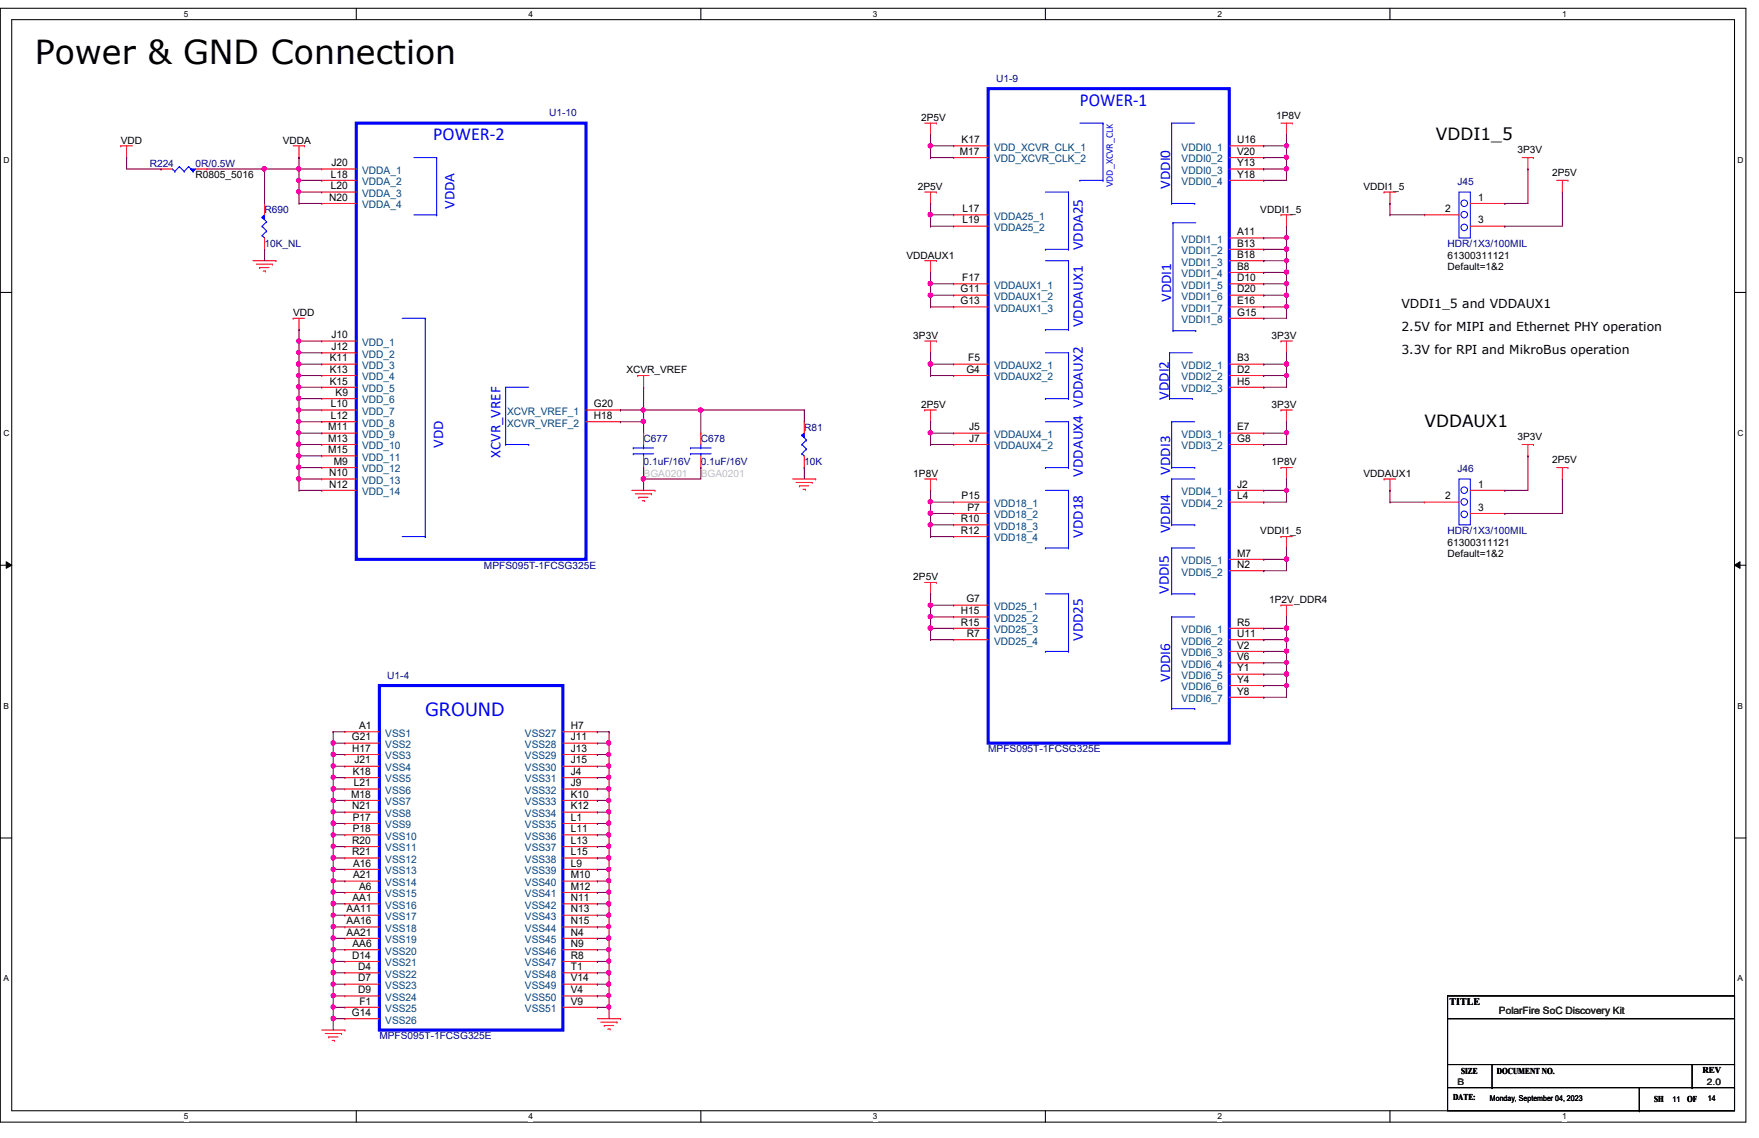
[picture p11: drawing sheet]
<svg xmlns="http://www.w3.org/2000/svg" width="432mm" height="279mm" viewBox="0 0 432 279" stroke-linecap="round" stroke-linejoin="round" font-family="sans-serif">
<defs><g id="words">
<text font-size="8.1" x="8.6" y="15.7">Power &amp; GND Connection</text>
<g font-size="4.5" fill="#00f">
<text x="265.1" y="26">POWER-1</text>
<text x="106.3" y="34.5">POWER-2</text>
<text x="104.4" y="175.8">GROUND</text>
</g>
<g font-size="4.1">
<text x="352.5" y="34.4">VDDI1_5</text>
<text x="349.7" y="104.8">VDDAUX1</text>
</g>
<g font-size="3.6" fill="#00f">
<text x="287.3" y="46.3" transform="rotate(-90 287.3 46.3)">VDDI0</text>
<text x="111.6" y="51.3" transform="rotate(-90 111.6 51.3)">VDDA</text>
<text x="265.9" y="61.5" transform="rotate(-90 265.9 61.5)">VDDA25</text>
<text x="287.5" y="74.2" transform="rotate(-90 287.5 74.2)">VDDI1</text>
<text x="265.9" y="80.3" transform="rotate(-90 265.9 80.3)">VDDAUX1</text>
<text x="286.9" y="98.1" transform="rotate(-90 286.9 98.1)">VDDI2</text>
<text x="108.8" y="110" transform="rotate(-90 108.8 110)">VDD</text>
<text x="122.9" y="112.5" transform="rotate(-90 122.9 112.5)">XCVR_VREF</text>
<text x="265.9" y="117" transform="rotate(-90 265.9 117)">VDDAUX4 VDDAUX2</text>
<text x="287.3" y="116.5" transform="rotate(-90 287.3 116.5)">VDDI3</text>
<text x="265.9" y="132" transform="rotate(-90 265.9 132)">VDD18</text>
<text x="287.3" y="130.9" transform="rotate(-90 287.3 130.9)">VDDI4</text>
<text x="286.9" y="145.8" transform="rotate(-90 286.9 145.8)">VDDI5</text>
<text x="265.9" y="157.4" transform="rotate(-90 265.9 157.4)">VDD25</text>
<text x="287.3" y="167.5" transform="rotate(-90 287.3 167.5)">VDDI6</text>
</g>
<g font-size="3">
<text x="344" y="75.6">VDDI1_5 and VDDAUX1</text>
<text x="344" y="81.3">2.5V for MIPI and Ethernet PHY operation</text>
<text x="344" y="86.9">3.3V for RPI and MikroBus operation</text>
</g>
<g font-size="2.5" fill="#000080">
<text x="244.5" y="20.1">U1-9</text>
<text x="134.8" y="28.5">U1-10</text>
<text x="36.7" y="41">R224</text>
<text x="48" y="41">0R/0.5W</text>
<text x="357.8" y="45.5">J45</text>
<text x="64.9" y="52.2">R690</text>
<text x="64.9" y="60.7">10K_NL</text>
<text x="355.3" y="60.7">HDR/1X3/100MIL</text>
<text x="197.4" y="105.8">R81</text>
<text x="158" y="108.6">C677</text>
<text x="172" y="108.6">C678</text>
<text x="158" y="114.2">0.1uF/16V</text>
<text x="172" y="114.2">0.1uF/16V</text>
<text x="197.4" y="114.2">10K</text>
<text x="357.8" y="115.9">J46</text>
<text x="355.3" y="131.1">HDR/1X3/100MIL</text>
<text x="118.8" y="139.6">MPFS095T-1FCSG325E</text>
<text x="95.1" y="166.7">U1-4</text>
<text x="242.6" y="184.7">MPFS095T-1FCSG325E</text>
<text x="93.1" y="255.2">MPFS095T-1FCSG325E</text>
</g>
<g font-size="2.5">
<text x="226.1" y="29.6">2P5V</text>
<text x="313.3" y="29.1">1P8V</text>
<text x="29.6" y="35.3">VDD</text>
<text x="69.4" y="35.3">VDDA</text>
<text x="236.1" y="35.1">K17</text>
<text x="303.7" y="35.1">U16</text>
<text x="81.4" y="40.8">J20</text>
<text x="235.6" y="38">M17</text>
<text x="303.7" y="38">V20</text>
<text x="303.7" y="40.8">Y13</text>
<text x="372.5" y="37.6">3P3V</text>
<text x="48" y="43.8">R0805_5016</text>
<text x="81.2" y="43.6">L18</text>
<text x="81.2" y="46.5">L20</text>
<text x="225.3" y="46.6">2P5V</text>
<text x="303.7" y="43.6">Y18</text>
<text x="334.7" y="46.6">VDDI1_5</text>
<text x="381" y="43.2">2P5V</text>
<text x="80.8" y="49.3">N20</text>
<text x="236.3" y="52.1">L17</text>
<text x="309.4" y="52.2">VDDI1_5</text>
<text x="354.8" y="52.1">2</text>
<text x="362.9" y="49.3">1</text>
<text x="236.3" y="54.9">L19</text>
<text x="303.7" y="57.7">A11</text>
<text x="362.9" y="54.9">3</text>
<text x="222.5" y="63.5">VDDAUX1</text>
<text x="303.7" y="60.5">B13</text>
<text x="303.7" y="63.3">B18</text>
<text x="355.3" y="63.5">61300311121</text>
<text x="235.8" y="71.8">G11</text>
<text x="236.2" y="69">F17</text>
<text x="303.7" y="66.2">B8</text>
<text x="303.7" y="69">D10</text>
<text x="303.7" y="71.8">D20</text>
<text x="355.3" y="66.3">Default=1&amp;2</text>
<text x="72" y="77.6">VDD</text>
<text x="235.8" y="74.7">G13</text>
<text x="303.7" y="74.7">E16</text>
<text x="303.7" y="77.5">G15</text>
<text x="81.4" y="83.1">J10</text>
<text x="224.2" y="83.2">3P3V</text>
<text x="312.2" y="83.2">3P3V</text>
<text x="80.9" y="88.7">K11</text>
<text x="81.4" y="85.9">J12</text>
<text x="237.7" y="88.7">F5</text>
<text x="303.7" y="88.7">B3</text>
<text x="80.9" y="91.5">K13</text>
<text x="80.9" y="94.4">K15</text>
<text x="153.8" y="91.7">XCVR_VREF</text>
<text x="237.2" y="91.5">G4</text>
<text x="303.7" y="91.5">D2</text>
<text x="303.7" y="94.4">H5</text>
<text x="81.2" y="100">L10</text>
<text x="82.4" y="97.2">K9</text>
<text x="145.8" y="100">G20</text>
<text x="226.1" y="100.2">2P5V</text>
<text x="312.2" y="100.2">3P3V</text>
<text x="80.5" y="105.7">M11</text>
<text x="81.2" y="102.9">L12</text>
<text x="145.8" y="102.9">H18</text>
<text x="237.9" y="105.7">J5</text>
<text x="303.7" y="105.7">E7</text>
<text x="80.5" y="108.5">M13</text>
<text x="80.5" y="111.3">M15</text>
<text x="237.9" y="108.5">J7</text>
<text x="303.7" y="108.5">G8</text>
<text x="372.5" y="108">3P3V</text>
<text x="381" y="113.7">2P5V</text>
<text x="80.8" y="116.9">N10</text>
<text x="80.8" y="119.7">N12</text>
<text x="82" y="114.1">M9</text>
<text x="224.2" y="117.1">1P8V</text>
<text x="303.7" y="119.7">J2</text>
<text x="312.2" y="114.2">1P8V</text>
<text x="334.7" y="117.1">VDDAUX1</text>
<text x="362.9" y="119.7">1</text>
<text x="236.1" y="122.6">P15</text>
<text x="237.5" y="125.4">P7</text>
<text x="303.7" y="122.6">L4</text>
<text x="354.8" y="122.6">2</text>
<text x="362.9" y="125.4">3</text>
<text x="235.9" y="128.2">R10</text>
<text x="235.9" y="131.1">R12</text>
<text x="309.4" y="131.1">VDDI1_5</text>
<text x="303.7" y="136.7">M7</text>
<text x="355.3" y="134">61300311121</text>
<text x="355.3" y="136.8">Default=1&amp;2</text>
<text x="224.2" y="142.4">2P5V</text>
<text x="303.7" y="139.4">N2</text>
<text x="237.2" y="147.9">G7</text>
<text x="311.6" y="148.1">1P2V_DDR4</text>
<text x="235.9" y="150.8">H15</text>
<text x="235.9" y="153.6">R15</text>
<text x="303.7" y="153.6">R5</text>
<text x="237.3" y="156.4">R7</text>
<text x="303.7" y="156.4">U11</text>
<text x="303.7" y="159.3">V2</text>
<text x="303.7" y="162.1">V6</text>
<text x="303.7" y="164.8">Y1</text>
<text x="303.7" y="167.6">Y4</text>
<text x="303.7" y="170.5">Y8</text>
<text x="88.1" y="179">A1</text>
<text x="140.1" y="179">H7</text>
<text x="86.4" y="181.8">G21</text>
<text x="86.4" y="184.6">H17</text>
<text x="140.1" y="181.8">J11</text>
<text x="140.1" y="184.6">J13</text>
<text x="86.6" y="190.2">K18</text>
<text x="87" y="187.5">J21</text>
<text x="140.1" y="187.5">J15</text>
<text x="140.1" y="190.2">J4</text>
<text x="86.2" y="195.8">M18</text>
<text x="86.9" y="193">L21</text>
<text x="140.1" y="193">J9</text>
<text x="140.1" y="195.8">K10</text>
<text x="86.4" y="198.7">N21</text>
<text x="86.6" y="201.5">P17</text>
<text x="140.1" y="198.7">K12</text>
<text x="140.1" y="201.5">L1</text>
<text x="86.4" y="207.2">R20</text>
<text x="86.4" y="210">R21</text>
<text x="86.6" y="204.3">P18</text>
<text x="140.1" y="204.3">L11</text>
<text x="140.1" y="207.2">L13</text>
<text x="140.1" y="210">L15</text>
<text x="86.7" y="212.8">A16</text>
<text x="86.7" y="215.6">A21</text>
<text x="140.1" y="212.8">L9</text>
<text x="140.1" y="215.6">M10</text>
<text x="86.5" y="221.2">AA1</text>
<text x="88.1" y="218.4">A6</text>
<text x="140.1" y="218.4">M12</text>
<text x="140.1" y="221.2">N11</text>
<text x="85.1" y="224">AA11</text>
<text x="85.1" y="226.9">AA16</text>
<text x="140.1" y="224">N13</text>
<text x="140.1" y="226.9">N15</text>
<text x="85.1" y="229.7">AA21</text>
<text x="86.5" y="232.5">AA6</text>
<text x="140.1" y="229.7">N4</text>
<text x="140.1" y="232.5">N9</text>
<text x="86.4" y="235.4">D14</text>
<text x="87.9" y="238.2">D4</text>
<text x="140.1" y="235.4">R8</text>
<text x="140.1" y="238.2">T1</text>
<text x="87.9" y="241">D7</text>
<text x="87.9" y="243.8">D9</text>
<text x="140.1" y="241">V14</text>
<text x="140.1" y="243.8">V4</text>
<text x="86.4" y="249.4">G14</text>
<text x="88.2" y="246.6">F1</text>
<text x="140.1" y="246.6">V9</text>
<text x="355.9" y="246.7">TITLE</text>
</g>
<g font-size="2.5" fill="#004080">
<text x="244" y="37">VDD_XCVR_CLK_1</text>
<text x="244" y="39.9">VDD_XCVR_CLK_2</text>
<text x="290.1" y="37">VDDI0_1</text>
<text x="290.1" y="39.9">VDDI0_2</text>
<text x="88.9" y="42.7">VDDA_1</text>
<text x="88.9" y="45.5">VDDA_2</text>
<text x="290.1" y="42.7">VDDI0_3</text>
<text x="290.1" y="45.5">VDDI0_4</text>
<text x="88.9" y="48.3">VDDA_3</text>
<text x="88.9" y="51.1">VDDA_4</text>
<text x="244" y="53.9">VDDA25_1</text>
<text x="244" y="56.7">VDDA25_2</text>
<text x="290.1" y="59.6">VDDI1_1</text>
<text x="290.1" y="62.4">VDDI1_2</text>
<text x="290.1" y="65.2">VDDI1_3</text>
<text x="244" y="70.9">VDDAUX1_1</text>
<text x="290.1" y="68.1">VDDI1_4</text>
<text x="290.1" y="70.9">VDDI1_5</text>
<text x="244" y="73.7">VDDAUX1_2</text>
<text x="244" y="76.5">VDDAUX1_3</text>
<text x="290.1" y="73.7">VDDI1_6</text>
<text x="290.1" y="76.5">VDDI1_7</text>
<text x="290.1" y="79.3">VDDI1_8</text>
<text x="88.9" y="84.9">VDD_1</text>
<text x="88.9" y="87.8">VDD_2</text>
<text x="88.9" y="90.6">VDD_3</text>
<text x="88.9" y="93.4">VDD_4</text>
<text x="244" y="90.6">VDDAUX2_1</text>
<text x="244" y="93.4">VDDAUX2_2</text>
<text x="290.1" y="90.6">VDDI2_1</text>
<text x="290.1" y="93.4">VDDI2_2</text>
<text x="88.9" y="96.3">VDD_5</text>
<text x="88.9" y="99.1">VDD_6</text>
<text x="88.9" y="101.9">VDD_7</text>
<text x="124.5" y="101.9">XCVR_VREF_1</text>
<text x="290.1" y="96.3">VDDI2_3</text>
<text x="88.9" y="104.7">VDD_8</text>
<text x="88.9" y="107.5">VDD_9</text>
<text x="124.5" y="104.7">XCVR_VREF_2</text>
<text x="244" y="107.5">VDDAUX4_1</text>
<text x="290.1" y="107.5">VDDI3_1</text>
<text x="88.9" y="110.3">VDD_10</text>
<text x="88.9" y="113.1">VDD_11</text>
<text x="244" y="110.3">VDDAUX4_2</text>
<text x="290.1" y="110.3">VDDI3_2</text>
<text x="88.9" y="116">VDD_12</text>
<text x="88.9" y="118.8">VDD_13</text>
<text x="88.9" y="121.6">VDD_14</text>
<text x="244" y="124.5">VDD18_1</text>
<text x="290.1" y="121.6">VDDI4_1</text>
<text x="290.1" y="124.5">VDDI4_2</text>
<text x="244" y="127.3">VDD18_2</text>
<text x="244" y="130">VDD18_3</text>
<text x="244" y="132.9">VDD18_4</text>
<text x="290.1" y="138.5">VDDI5_1</text>
<text x="290.1" y="141.3">VDDI5_2</text>
<text x="244" y="149.8">VDD25_1</text>
<text x="244" y="152.7">VDD25_2</text>
<text x="244" y="155.4">VDD25_3</text>
<text x="290.1" y="155.4">VDDI6_1</text>
<text x="244" y="158.2">VDD25_4</text>
<text x="290.1" y="158.2">VDDI6_2</text>
<text x="290.1" y="161.1">VDDI6_3</text>
<text x="290.1" y="163.9">VDDI6_4</text>
<text x="290.1" y="166.7">VDDI6_5</text>
<text x="290.1" y="169.5">VDDI6_6</text>
<text x="290.1" y="172.4">VDDI6_7</text>
<text x="94.6" y="180.8">VSS1</text>
<text x="94.6" y="183.6">VSS2</text>
<text x="128.9" y="180.8">VSS27</text>
<text x="128.9" y="183.6">VSS28</text>
<text x="94.6" y="186.4">VSS3</text>
<text x="94.6" y="189.3">VSS4</text>
<text x="128.9" y="186.4">VSS29</text>
<text x="128.9" y="189.3">VSS30</text>
<text x="94.6" y="192.1">VSS5</text>
<text x="94.6" y="194.9">VSS6</text>
<text x="94.6" y="197.7">VSS7</text>
<text x="128.9" y="192.1">VSS31</text>
<text x="128.9" y="194.9">VSS32</text>
<text x="128.9" y="197.7">VSS33</text>
<text x="94.6" y="200.6">VSS8</text>
<text x="94.6" y="203.4">VSS9</text>
<text x="128.9" y="200.6">VSS34</text>
<text x="128.9" y="203.4">VSS35</text>
<text x="94.6" y="206.2">VSS10</text>
<text x="94.6" y="209">VSS11</text>
<text x="128.9" y="206.2">VSS36</text>
<text x="128.9" y="209">VSS37</text>
<text x="94.6" y="211.8">VSS12</text>
<text x="94.6" y="214.6">VSS13</text>
<text x="128.9" y="211.8">VSS38</text>
<text x="128.9" y="214.6">VSS39</text>
<text x="94.6" y="217.5">VSS14</text>
<text x="94.6" y="220.3">VSS15</text>
<text x="128.9" y="217.5">VSS40</text>
<text x="128.9" y="220.3">VSS41</text>
<text x="94.6" y="223.1">VSS16</text>
<text x="94.6" y="225.9">VSS17</text>
<text x="128.9" y="223.1">VSS42</text>
<text x="128.9" y="225.9">VSS43</text>
<text x="94.6" y="228.8">VSS18</text>
<text x="94.6" y="231.6">VSS19</text>
<text x="128.9" y="228.8">VSS44</text>
<text x="128.9" y="231.6">VSS45</text>
<text x="94.6" y="234.4">VSS20</text>
<text x="94.6" y="237.2">VSS21</text>
<text x="128.9" y="234.4">VSS46</text>
<text x="128.9" y="237.2">VSS47</text>
<text x="94.6" y="240">VSS22</text>
<text x="94.6" y="242.8">VSS23</text>
<text x="94.6" y="245.7">VSS24</text>
<text x="128.9" y="240">VSS48</text>
<text x="128.9" y="242.8">VSS49</text>
<text x="128.9" y="245.7">VSS50</text>
<text x="94.6" y="248.5">VSS25</text>
<text x="94.6" y="251.3">VSS26</text>
<text x="128.9" y="248.5">VSS51</text>
</g>
<text font-size="2.5" fill="#00f" x="273.2" y="46" transform="rotate(-90 273.2 46)">VDD_XCVR_CLK</text>
<g font-size="2.5" fill="#c0c0c0">
<text x="158" y="117.1">BGA0201</text>
<text x="172" y="117.1">BGA0201</text>
</g>
<text font-size="2.5" fill="#008000" x="368" y="249">PolarFire SoC Discovery Kit</text>
<g font-size="2.2">
<text x="358.6" y="263.7">SIZE</text>
<text x="367.5" y="263.7">DOCUMENT NO.</text>
<text x="417.9" y="263.4">REV</text>
<text x="356.7" y="270.2">DATE:</text>
<text x="406.1" y="270.5">SH</text>
<text x="414.2" y="270.5">OF</text>
</g>
<g font-size="2.2" fill="#008000">
<text x="357.8" y="266.4">B</text>
<text x="419" y="266.4">2.0</text>
</g>
<g font-size="2">
<text x="45.1" y="4.1">5</text>
<text x="129.7" y="4.1">4</text>
<text x="214.3" y="4.1">3</text>
<text x="298.9" y="4.1">2</text>
<text x="383.5" y="4.1">1</text>
<text x=".8" y="40">D</text>
<text x="426.6" y="40">D</text>
<text x=".8" y="107">C</text>
<text x="426.6" y="107">C</text>
<text x=".8" y="174">B</text>
<text x="426.6" y="174">B</text>
<text x=".8" y="241">A</text>
<text x="426.6" y="241">A</text>
<text x="45.1" y="274.8">5</text>
<text x="129.7" y="274.8">4</text>
<text x="214.3" y="274.8">3</text>
<text x="298.9" y="274.8">2</text>
<text x="383.5" y="274.8">1</text>
</g>
<g font-size="1.9">
<text x="365.8" y="270.3">Monday, September 04, 2023</text>
<text x="410.5" y="270.5">11</text>
<text x="419.3" y="270.3">14</text>
</g>
</g></defs>
<path d="M.1 2h428.5v273.5h-428.5zM2.9 4.8h422.9v267.9h-422.9z" fill="none" stroke="#000" stroke-width=".25"/>
<g fill="#fff">
<path d="M45.1 2.4h1.1v2.3h-1.1z"/>
<path d="M45.1 273h1.1v2.3h-1.1z"/>
</g>
<path d="M87.5 2v2.8M87.5 272.7v2.8" fill="none" stroke="#000" stroke-width=".25"/>
<g fill="#fff">
<path d="M129.7 2.4h1.1v2.3h-1.1z"/>
<path d="M129.7 273h1.1v2.3h-1.1z"/>
</g>
<path d="M172 2v2.8M172 272.7v2.8" fill="none" stroke="#000" stroke-width=".25"/>
<g fill="#fff">
<path d="M214.3 2.4h1.1v2.3h-1.1z"/>
<path d="M214.3 273h1.1v2.3h-1.1z"/>
</g>
<path d="M256.6 2v2.8M256.6 272.7v2.8" fill="none" stroke="#000" stroke-width=".25"/>
<g fill="#fff">
<path d="M298.9 2.4h1.1v2.3h-1.1z"/>
<path d="M298.9 273h1.1v2.3h-1.1z"/>
</g>
<path d="M341.2 2v2.8M341.2 272.7v2.8" fill="none" stroke="#000" stroke-width=".25"/>
<g fill="#fff">
<path d="M383.5 2.4h1.1v2.3h-1.1z"/>
<path d="M383.5 273h1.1v2.3h-1.1z"/>
<path d="M.8 38.3h1.5v2.3h-1.5z"/>
<path d="M426.6 38.3h1.4v2.3h-1.4z"/>
<path d="M.8 105.2h1.5v2.3h-1.5z"/>
<path d="M426.6 105.2h1.4v2.3h-1.4z"/>
</g>
<path d="M.1 71.8h2.8M425.8 71.8h2.8" fill="none" stroke="#000" stroke-width=".25"/>
<g fill="#fff">
<path d="M.8 172.2h1.4v2.3h-1.4z"/>
<path d="M426.6 172.2h1.3v2.3h-1.3z"/>
</g>
<path d="M.1 138.8h2.8M1.5 137.9l1.4 .9-1.4 .7zM425.8 138.8l1.3-.9v1.6zM425.8 138.8h2.8" fill="none" stroke="#000" stroke-width=".25"/>
<path d="M1.5 137.9l1.4 .9-1.4 .7zM425.8 138.8l1.3-.9v1.6z" fill="#000"/>
<g fill="#fff">
<path d="M.8 239.2h1.3v2.3h-1.3z"/>
<path d="M426.6 239.2h1.2v2.3h-1.2z"/>
</g>
<g fill="none" stroke="#000" stroke-width=".25">
<path d="M.1 205.7h2.8M425.8 205.7h2.8M355.3 244.5h70.5v28.2h-70.5zM355.3 250.1h70.5M425.8 250.1h.1M355.3 261.4h70.5M355.3 267h70.5M366.3 267h.1M366.3 261.4v5.6M402.4 272.7h.1M402.4 267v5.7M415.4 267h.1"/>
<path d="M415.4 261.4v5.6M425.8 261.4h.1M425.8 267h.1"/>
</g>
<g fill="none" stroke="#f00" stroke-width=".25">
<path d="M29.6 35.8h.1M29.6 35.8h2.9M31.1 38.7h.1M31.1 35.8v2.9M72 35.8h2.8M73.4 38.7h.1M73.4 35.8v2.9M74.8 35.8h.1M227 30.2h2.9M228.4 33h.1M228.4 30.2v2.8M229.9 30.2h.1"/>
<path d="M314.5 30.2h2.7M315.8 33h.1M315.8 30.2v2.8M317.2 30.2h.1M373.6 38.7h2.8M375.1 38.7v2.8M376.4 38.7h.1M227 47.2h2.9M228.4 50h.1M228.4 47.2v2.8M229.9 47.2h.1M314.5 52.7h.1"/>
<path d="M314.5 52.7h2.7M315.8 55.5h.1M315.8 52.7v2.8M339.8 47.2h.1M339.8 47.2h2.8M341.2 50h.1M341.2 47.2v2.8M375.1 41.5h.1M382.1 44.3h2.8M383.5 47.2h.1M383.5 44.3v2.9M384.9 44.3h.1"/>
<path d="M62.1 64h5.6M62.9 64.9h4M63.8 65.7h.1M63.8 65.7h2.2M64.6 66.5h.6M65.2 66.5h.1M66.9 64.9h.1M67.7 64h.1M72 78.1h.1M72 78.1h2.8M73.4 78.1v2.8M227 64h2.9"/>
<path d="M228.4 66.9h.1M228.4 64v2.9M229.9 64h.1M73.4 80.9h.1M156.5 92.2h.1M156.5 92.2h2.8M158 95.1h.1M158 92.2v2.9M227 83.7h2.9M228.4 86.6h.1M228.4 83.7v2.9M229.9 83.7h.1"/>
<path d="M314.5 83.7h.1M314.5 83.7h2.7M315.8 86.6h.1M315.8 83.7v2.9M158 114.8h.1M158 106.3h.1M158 106.3v2.8M158 111.9v2.9M194.6 117.6h5.6M195.4 118.4h4M196.3 119.3h.1M196.3 119.3h2.2"/>
<path d="M199.4 118.4h.1M200.2 117.6h.1M227 100.7h.1M227 117.6h2.9M227 100.7h2.9M228.4 103.5h.1M228.4 100.7v2.8M228.4 117.6v2.8M229.9 117.6h.1M314.5 100.7h.1M314.5 114.8h.1M314.5 100.7h2.7"/>
<path d="M314.5 114.8h2.7M315.8 103.5h.1M315.8 117.6h.1M315.8 100.7v2.8M315.8 114.8v2.8M339.8 117.6h.1M339.8 117.6h2.8M341.2 117.6v2.8M373.6 109.1h2.8M375.1 111.9h.1M375.1 109.1v2.8M376.4 109.1h.1"/>
<path d="M382.1 114.8h2.8M383.5 117.6h.1M383.5 114.8v2.8M384.9 114.8h.1M155.1 120.4h5.7M156 121.2h3.9M156.8 122.1h.1M156.8 122.1h2.3M157.6 122.9h.6M158.2 122.9h.1M159.9 121.2h.1M160.8 120.4h.1"/>
<path d="M197.1 120.1h.6M197.7 120.1h.1M228.4 120.4h.1M314.5 131.7h.1M314.5 131.7h2.7M315.8 134.5h.1M315.8 131.7v2.8M341.2 120.4h.1M349.7 123.3h.1M349.7 123.3h8.4M360.9 120.4h8.5M360.9 126.1h8.5"/>
<path d="M369.4 120.4h.1M369.4 126.1h.1M227 143h2.9M228.4 145.8h.1M228.4 143v2.8M229.9 143h.1M314.5 148.6h.1M314.5 148.6h2.7M315.8 151.5h.1M315.8 148.6v2.9M84.7 179.7h.1M84.7 179.7h8.4"/>
<path d="M138.2 179.7h8.4M146.6 179.7h.1M84.7 182.5h.1M84.7 185.3h.1M84.7 188.1h.1M84.7 190.9h.1M84.7 193.7h.1M84.7 196.5h.1M84.7 199.4h.1M84.7 182.5h8.4M84.7 185.3h8.4M84.7 188.1h8.4"/>
<path d="M84.7 190.9h8.4M84.7 193.7h8.4M84.7 196.5h8.4M84.7 199.4h8.4M138.2 182.5h8.4M138.2 185.3h8.4M138.2 188.1h8.4M138.2 190.9h8.4M138.2 193.7h8.4M138.2 196.5h8.4M138.2 199.4h8.4M146.6 182.5h.1"/>
<path d="M146.6 185.3h.1M146.6 188.1h.1M146.6 190.9h.1M146.6 193.7h.1M146.6 196.5h.1M146.6 199.4h.1M84.7 202.2h.1M84.7 205h.1M84.7 207.9h.1M84.7 210.7h.1M84.7 213.4h.1M84.7 216.3h.1"/>
<path d="M84.7 219.1h.1M84.7 202.2h8.4M84.7 205h8.4M84.7 207.9h8.4M84.7 210.7h8.4M84.7 213.4h8.4M84.7 216.3h8.4M84.7 219.1h8.4M138.2 202.2h8.4M138.2 205h8.4M138.2 207.9h8.4M138.2 210.7h8.4"/>
<path d="M138.2 213.4h8.4M138.2 216.3h8.4M138.2 219.1h8.4M146.6 202.2h.1M146.6 205h.1M146.6 207.9h.1M146.6 210.7h.1M146.6 213.4h.1M146.6 216.3h.1M146.6 219.1h.1M84.7 221.9h.1M84.7 224.7h.1"/>
<path d="M84.7 227.6h.1M84.7 230.4h.1M84.7 233.2h.1M84.7 236.1h.1M84.7 238.8h.1M84.7 221.9h8.4M84.7 224.7h8.4M84.7 227.6h8.4M84.7 230.4h8.4M84.7 233.2h8.4M84.7 236.1h8.4M84.7 238.8h8.4"/>
<path d="M138.2 221.9h8.4M138.2 224.7h8.4M138.2 227.6h8.4M138.2 230.4h8.4M138.2 233.2h8.4M138.2 236.1h8.4M138.2 238.8h8.4M146.6 221.9h.1M146.6 224.7h.1M146.6 227.6h.1M146.6 230.4h.1M146.6 233.2h.1"/>
<path d="M146.6 236.1h.1M146.6 238.8h.1M79 252.9h5.7M79.8 253.7h4M80.7 254.6h.1M80.7 254.6h2.3M81.5 255.4h.6M82.1 255.4h.1M83.8 253.7h.1M84.7 252.9h.1M84.7 241.6h.1M84.7 244.5h.1"/>
<path d="M84.7 247.3h.1M84.7 250.1h.1M84.7 250.1h8.4M84.7 241.6h8.4M84.7 244.5h8.4M84.7 247.3h8.4M138.2 241.6h8.4M138.2 244.5h8.4M138.2 247.3h8.4M146.6 241.6h.1M146.6 244.5h.1M146.6 247.3h.1"/>
<path d="M146.6 250.1h5.7M147.5 251h4M148.3 251.8h.1M148.3 251.8h2.3M149.2 252.6h.6M149.8 252.6h.1M151.5 251h.1M152.3 250.1h.1"/>
</g>
<g fill="none" stroke="#00f" stroke-width=".25">
<path d="M42.3 41.5h.1M42.3 41.5l.6 .6M42.9 42.1h.1M44 40.9h.1M44 40.9l1.2 1.2M44 40.9l-1.1 1.2M45.2 42.1h.1M46.3 40.9h.1M46.3 40.9l1.1 1.2M46.3 40.9l-1.1 1.2M47.4 42.1h.1M48 41.5l-.6 .6"/>
<path d="M155.4 110h.1M155.4 111.4h.1M155.4 110h5M155.4 111.4h5M158 111.4h.1M158 110h.1M158 109.1v.9M158 111.4v.5M358.1 117.6h2.8v11.3h-2.8z"/>
<circle cx="359.5" cy="120.3" r=".8"/>
<circle cx="359.5" cy="123.2" r=".8"/>
<circle cx="359.5" cy="126.3" r=".8"/>
</g>
<path d="M93.1 168.3h45.1v84.6h-45.1z" fill="none" stroke="#00f" stroke-width=".76"/>
<path d="M46.8 41.5h1.2l-.6 .6z" fill-rule="evenodd" fill="#00f"/>
<g fill="none" stroke="#00f" stroke-width=".25">
<path d="M101.6 38.7h5.6M107.2 38.7h.1M107.2 38.7v14M46.8 41.5h1.2l-.6 .6zM64.3 53.3h.1M64.3 55.5h.1M64.3 57.8h.1M64.3 53.3l1.1 1.1M64.3 55.5l1.1 1.2M64.3 57.8l.6 .6M64.9 58.4h.1M64.9 52.7l-.6 .6"/>
<path d="M65.4 54.4h.1M65.4 56.7h.1M65.4 54.4l-1.1 1.1M65.4 56.7l-1.1 1.1M101.6 52.7h5.6M107.2 52.7h.1M98.7 78.1h5.7M104.4 78.1h.1M104.4 78.1v53.6M124.1 95.1h.1M124.1 95.1h5.7M124.1 95.1v14"/>
<path d="M124.1 109.1h.1M124.1 109.1h5.7M129.8 109.1h.1M98.7 131.7h5.7M104.4 131.7h.1"/>
</g>
<g fill="none" stroke="#f00" stroke-width=".25">
<path d="M39.5 41.5h.1M39.5 41.5h2.8M48 41.5h2.8M50.8 41.5h.1M79 41.5h.1M79 44.3h.1M79 47.2h.1M79 50h.1M79 41.5h8.5M79 44.3h8.5M79 47.2h8.5M79 50h8.5"/>
<path d="M79 83.7h.1M79 86.6h.1M79 89.4h.1M79 92.2h.1M79 95.1h.1M79 97.9h.1M79 83.7h8.5M79 86.6h8.5M79 89.4h8.5M79 92.2h8.5M79 95.1h8.5M79 97.9h8.5"/>
<path d="M79 100.7h.1M79 103.5h.1M79 106.3h.1M79 109.1h.1M79 111.9h.1M79 114.8h.1M79 117.6h.1M79 100.7h8.5M79 103.5h8.5M79 106.3h8.5M79 109.1h8.5M79 111.9h8.5"/>
<path d="M79 114.8h8.5M79 117.6h8.5M143.8 100.7h8.5M143.8 103.5h8.5M152.3 100.7h.1M152.3 103.5h.1M79 120.4h.1M79 120.4h8.5"/>
</g>
<path d="M87.5 30.2h56.3v107.1h-56.3z" fill="none" stroke="#00f" stroke-width=".76"/>
<path d="M64.3 53.3l.6-.6v1.1z" fill-rule="evenodd" fill="#00f"/>
<g fill="none" stroke="#00f" stroke-width=".25">
<path d="M265.1 30.2h5.7M270.8 30.2h.1M270.8 30.2v14.1M287.6 30.2h.1M287.6 30.2h5.7M287.6 30.2v19.8M64.3 53.3l.6-.6v1.1zM256.6 47.2h5.7M262.3 47.2h.1M262.3 47.2v14M265.1 44.3h.1M265.1 44.3h5.7"/>
<path d="M270.8 44.3h.1M287.6 50h.1M287.6 50h5.7M288 54.7h.1M288 54.7h5.5M288 54.7v26.5M293.3 50h.1M256.6 61.2h.1M256.6 61.2h5.7M256.6 64h5.7M262.3 61.2h.1M262.3 64h.1"/>
<path d="M262.3 64v16.9M256.6 80.9h.1M256.6 97.9h.1M256.6 97.9h5.7M256.6 86.6h5.7M256.6 80.9h5.7M262.3 80.9h.1M262.3 86.6h.1M262.3 97.9h.1M262.3 86.6v11.3M287.1 86.6h.1M287.1 97.9h.1"/>
<path d="M287.1 97.9h5.6M287.1 86.6h5.6M287.1 86.6v11.3M288 81.2h.1M288 81.2h5.5M292.7 97.9h.1M293.5 81.2h.1M196.8 106.8h.1M196.8 109.1h.1M196.8 111.4h.1M196.8 106.8l1.2 1.2M196.8 109.1l1.2 1.1"/>
<path d="M196.8 111.4l.6 .5M197.4 111.9h.1M197.4 106.3l-.6 .5M198 108h.1M198 110.2h.1M198 108l-1.2 1.1M198 110.2l-1.2 1.2M256.6 114.8h.1M256.6 103.5h5.7M256.6 114.8h5.7M262.3 103.5h.1M262.3 114.8h.1"/>
<path d="M262.3 103.5v11.3M287.6 103.5h.1M287.6 114.8h.1M287.6 117.6h.1M287.6 103.5v11.3M287.6 117.6v11.3M287.6 103.5h5.7M287.6 114.8h5.7M287.6 117.6h5.7M293.3 114.8h.1M256.6 134.5h.1M256.6 134.5h5.7"/>
<path d="M256.6 120.4h5.7M262.3 134.5h.1M262.3 120.4h.1M262.3 120.4v14.1M287.6 128.9h.1M287.6 134.5h.1M287.6 134.5v11.3M287.6 128.9h5.7M287.6 134.5h5.7M293.3 128.9h.1M256.6 159.9h.1M256.6 145.8h5.7"/>
<path d="M256.6 159.9h5.7M262.3 159.9h.1M262.3 145.8h.1M262.3 145.8v14.1M287.6 145.8h.1M287.6 151.5h.1M287.6 151.5v22.5M287.6 145.8h5.7M287.6 151.5h5.7M293.3 145.8h.1M287.6 174h.1M287.6 174h5.7"/>
<path d="M293.3 174h.1"/>
</g>
<g fill="none" stroke="#f00" stroke-width=".25">
<path d="M234.1 35.8h.1M234.1 38.7h.1M234.1 35.8h8.5M234.1 38.7h8.5M301.8 35.8h8.4M301.8 38.7h8.4M310.2 35.8h.1M310.2 38.7h.1M64.9 50h.1M64.9 50v2.7M64.9 58.4v2.8M234.1 52.7h.1"/>
<path d="M234.1 55.5h.1M234.1 52.7h8.5M234.1 55.5h8.5M301.8 58.4h8.4M301.8 41.5h8.4M301.8 44.3h8.4M310.2 58.4h.1M310.2 41.5h.1M310.2 44.3h.1M64.9 61.2h.1M234.1 69.7h.1M234.1 72.5h.1"/>
<path d="M234.1 75.4h.1M234.1 69.7h8.5M234.1 72.5h8.5M234.1 75.4h8.5M301.8 69.7h8.4M301.8 72.5h8.4M301.8 75.4h8.4M301.8 61.2h8.4M301.8 64h8.4M301.8 66.9h8.4M301.8 78.1h8.4M310.2 61.2h.1"/>
<path d="M310.2 64h.1M310.2 66.9h.1M310.2 69.7h.1M310.2 72.5h.1M310.2 75.4h.1M310.2 78.1h.1M234.1 89.4h.1M234.1 92.2h.1M234.1 89.4h8.5M234.1 92.2h8.5M301.8 89.4h8.4M301.8 92.2h8.4"/>
<path d="M301.8 95.1h8.4M310.2 89.4h.1M310.2 92.2h.1M310.2 95.1h.1M234.1 106.3h.1M234.1 109.1h.1M234.1 106.3h8.5M234.1 109.1h8.5M301.8 106.3h8.4M301.8 109.1h8.4M310.2 106.3h.1M310.2 109.1h.1"/>
<path d="M234.1 123.3h.1M234.1 126.1h.1M234.1 128.9h.1M234.1 131.7h.1M234.1 123.3h8.5M234.1 126.1h8.5M234.1 128.9h8.5M234.1 131.7h8.5M301.8 120.4h8.4M301.8 123.3h8.4M301.8 137.3h8.4M310.2 120.4h.1"/>
<path d="M310.2 123.3h.1M310.2 137.3h.1M234.1 148.6h.1M234.1 151.5h.1M234.1 154.3h.1M234.1 157.1h.1M234.1 154.3h8.5M234.1 157.1h8.5M234.1 148.6h8.5M234.1 151.5h8.5M301.8 140.1h8.4M301.8 154.3h8.4"/>
<path d="M301.8 157.1h8.4M301.8 159.9h8.4M310.2 140.1h.1M310.2 154.3h.1M310.2 157.1h.1M310.2 159.9h.1M301.8 162.7h8.4M301.8 165.5h8.4M301.8 168.3h8.4M301.8 171.2h8.4M310.2 162.7h.1M310.2 165.5h.1"/>
<path d="M310.2 168.3h.1M310.2 171.2h.1"/>
</g>
<path d="M242.6 21.8h59.2v160.7h-59.2z" fill="none" stroke="#00f" stroke-width=".76"/>
<path d="M196.8 106.8l.6-.5v1.1z" fill-rule="evenodd" fill="#00f"/>
<g fill="none" stroke="#00f" stroke-width=".25">
<path d="M358.1 47.2h2.8v11.2h-2.8zM169.5 110h.1M169.5 111.4h.1M169.5 110h5.1M169.5 111.4h5.1M172 111.4h.1M172 110h.1M172 109.1v.9M172 111.4v.5M196.8 106.8l.6-.5v1.1z"/>
<circle cx="359.5" cy="49.9" r=".8"/>
<circle cx="359.5" cy="52.7" r=".8"/>
<circle cx="359.5" cy="55.8" r=".8"/>
</g>
<g fill="none" stroke="#f00" stroke-width=".25">
<path d="M349.7 52.7h.1M349.7 52.7h8.4M360.9 50h8.5M360.9 55.5h8.5M369.4 50h.1M369.4 55.5h.1M172 114.8h.1M172 106.3h.1M172 106.3v2.8M172 111.9v2.9M197.4 103.5h.1M197.4 114.8h.1"/>
<path d="M197.4 103.5v2.8M197.4 111.9v2.9"/>
</g>
<path d="M81.8 179.7h.1M81.8 179.7v5.6M81.8 182.5h.1" fill="none" stroke="#800040" stroke-width=".25"/>
<circle cx="81.8" cy="185.2" r=".52" fill="#f0f"/>
<circle cx="81.8" cy="185.2" r=".52" fill="none" stroke="#f0f" stroke-width=".25"/>
<path d="M81.8 185.3h.1M81.8 188.1h.1M81.8 190.9h.1M81.8 193.7h.1M81.8 185.3v11.2" fill="none" stroke="#800040" stroke-width=".25"/>
<circle cx="81.8" cy="193.7" r=".54" fill="#f0f"/>
<circle cx="81.8" cy="193.7" r=".54" fill="none" stroke="#f0f" stroke-width=".25"/>
<path d="M81.8 196.5h.1M81.8 199.4h.1M81.8 196.5v8.5M81.8 202.2h.1" fill="none" stroke="#800040" stroke-width=".25"/>
<circle cx="81.8" cy="205" r=".52" fill="#f0f"/>
<circle cx="81.8" cy="205" r=".52" fill="none" stroke="#f0f" stroke-width=".25"/>
<circle cx="81.8" cy="202.1" r=".54" fill="#f0f"/>
<circle cx="81.8" cy="202.1" r=".54" fill="none" stroke="#f0f" stroke-width=".25"/>
<path d="M81.8 205h.1M81.8 207.9h.1M81.8 205v5.7" fill="none" stroke="#800040" stroke-width=".25"/>
<circle cx="81.8" cy="210.6" r=".54" fill="#f0f"/>
<circle cx="81.8" cy="210.6" r=".54" fill="none" stroke="#f0f" stroke-width=".25"/>
<circle cx="81.8" cy="207.8" r=".52" fill="#f0f"/>
<circle cx="81.8" cy="207.8" r=".52" fill="none" stroke="#f0f" stroke-width=".25"/>
<path d="M81.8 210.7h.1M81.8 210.7v2.7" fill="none" stroke="#800040" stroke-width=".25"/>
<circle cx="81.8" cy="213.4" r=".52" fill="#f0f"/>
<circle cx="81.8" cy="213.4" r=".52" fill="none" stroke="#f0f" stroke-width=".25"/>
<path d="M81.8 213.4h.1M81.8 213.4v2.9" fill="none" stroke="#800040" stroke-width=".25"/>
<circle cx="81.8" cy="216.2" r=".52" fill="#f0f"/>
<circle cx="81.8" cy="216.2" r=".52" fill="none" stroke="#f0f" stroke-width=".25"/>
<path d="M81.8 216.3h.1M81.8 219.1h.1M81.8 216.3v5.6" fill="none" stroke="#800040" stroke-width=".25"/>
<circle cx="81.8" cy="221.9" r=".54" fill="#f0f"/>
<circle cx="81.8" cy="221.9" r=".54" fill="none" stroke="#f0f" stroke-width=".25"/>
<circle cx="81.8" cy="219" r=".52" fill="#f0f"/>
<circle cx="81.8" cy="219" r=".52" fill="none" stroke="#f0f" stroke-width=".25"/>
<path d="M81.8 221.9h.1M81.8 224.7h.1M81.8 221.9v5.7" fill="none" stroke="#800040" stroke-width=".25"/>
<circle cx="81.8" cy="224.7" r=".52" fill="#f0f"/>
<circle cx="81.8" cy="224.7" r=".52" fill="none" stroke="#f0f" stroke-width=".25"/>
<path d="M81.8 227.6h.1M81.8 230.4h.1M81.8 233.2h.1M81.8 236.1h.1M81.8 238.8h.1M81.8 227.6v14" fill="none" stroke="#800040" stroke-width=".25"/>
<circle cx="81.8" cy="238.8" r=".54" fill="#f0f"/>
<circle cx="81.8" cy="238.8" r=".54" fill="none" stroke="#f0f" stroke-width=".25"/>
<path d="M81.8 241.6h.1M81.8 241.6v2.9" fill="none" stroke="#800040" stroke-width=".25"/>
<circle cx="81.8" cy="244.4" r=".52" fill="#f0f"/>
<circle cx="81.8" cy="244.4" r=".52" fill="none" stroke="#f0f" stroke-width=".25"/>
<circle cx="81.8" cy="241.6" r=".52" fill="#f0f"/>
<circle cx="81.8" cy="241.6" r=".52" fill="none" stroke="#f0f" stroke-width=".25"/>
<path d="M81.8 179.7h.1M81.8 179.7h2.9M81.8 182.5h.1M81.8 182.5h2.9M81.8 244.5h.1M81.8 247.3h.1M81.8 250.1h.1M81.8 244.5v8.4" fill="none" stroke="#800040" stroke-width=".25"/>
<circle cx="81.8" cy="182.4" r=".54" fill="#f0f"/>
<circle cx="81.8" cy="182.4" r=".54" fill="none" stroke="#f0f" stroke-width=".25"/>
<path d="M81.8 185.3h.1M81.8 188.1h.1M81.8 185.3h2.9M81.8 188.1h2.9" fill="none" stroke="#800040" stroke-width=".25"/>
<circle cx="81.8" cy="188" r=".52" fill="#f0f"/>
<circle cx="81.8" cy="188" r=".52" fill="none" stroke="#f0f" stroke-width=".25"/>
<path d="M81.8 190.9h.1M81.8 190.9h2.9" fill="none" stroke="#800040" stroke-width=".25"/>
<circle cx="81.8" cy="190.8" r=".52" fill="#f0f"/>
<circle cx="81.8" cy="190.8" r=".52" fill="none" stroke="#f0f" stroke-width=".25"/>
<path d="M81.8 193.7h.1M81.8 196.5h.1M81.8 193.7h2.9M81.8 196.5h2.9" fill="none" stroke="#800040" stroke-width=".25"/>
<circle cx="81.8" cy="196.5" r=".52" fill="#f0f"/>
<circle cx="81.8" cy="196.5" r=".52" fill="none" stroke="#f0f" stroke-width=".25"/>
<path d="M81.8 199.4h.1M81.8 199.4h2.9" fill="none" stroke="#800040" stroke-width=".25"/>
<circle cx="81.8" cy="199.3" r=".52" fill="#f0f"/>
<circle cx="81.8" cy="199.3" r=".52" fill="none" stroke="#f0f" stroke-width=".25"/>
<g fill="none" stroke="#800040" stroke-width=".25">
<path d="M81.8 202.2h.1M81.8 205h.1M81.8 207.9h.1M81.8 210.7h.1M81.8 213.4h.1M81.8 216.3h.1M81.8 219.1h.1M81.8 202.2h2.9M81.8 205h2.9M81.8 207.9h2.9M81.8 210.7h2.9M81.8 213.4h2.9"/>
<path d="M81.8 216.3h2.9M81.8 219.1h2.9M81.8 221.9h.1M81.8 224.7h.1M81.8 227.6h.1M81.8 221.9h2.9M81.8 224.7h2.9M81.8 227.6h2.9"/>
</g>
<circle cx="81.8" cy="227.5" r=".52" fill="#f0f"/>
<circle cx="81.8" cy="227.5" r=".52" fill="none" stroke="#f0f" stroke-width=".25"/>
<path d="M81.8 230.4h.1M81.8 230.4h2.9" fill="none" stroke="#800040" stroke-width=".25"/>
<circle cx="81.8" cy="230.3" r=".54" fill="#f0f"/>
<circle cx="81.8" cy="230.3" r=".54" fill="none" stroke="#f0f" stroke-width=".25"/>
<path d="M81.8 233.2h.1M81.8 233.2h2.9" fill="none" stroke="#800040" stroke-width=".25"/>
<circle cx="81.8" cy="233.2" r=".52" fill="#f0f"/>
<circle cx="81.8" cy="233.2" r=".52" fill="none" stroke="#f0f" stroke-width=".25"/>
<path d="M81.8 236.1h.1M81.8 236.1h2.9" fill="none" stroke="#800040" stroke-width=".25"/>
<circle cx="81.8" cy="236" r=".52" fill="#f0f"/>
<circle cx="81.8" cy="236" r=".52" fill="none" stroke="#f0f" stroke-width=".25"/>
<path d="M81.8 238.8h.1M81.8 238.8h2.9M81.8 241.6h.1M81.8 244.5h.1M81.8 247.3h.1M81.8 241.6h2.9M81.8 244.5h2.9M81.8 247.3h2.9" fill="none" stroke="#800040" stroke-width=".25"/>
<circle cx="81.8" cy="247.2" r=".52" fill="#f0f"/>
<circle cx="81.8" cy="247.2" r=".52" fill="none" stroke="#f0f" stroke-width=".25"/>
<path d="M81.8 250.1h.1M81.8 250.1h2.9" fill="none" stroke="#800040" stroke-width=".25"/>
<circle cx="81.8" cy="250.1" r=".54" fill="#f0f"/>
<circle cx="81.8" cy="250.1" r=".54" fill="none" stroke="#f0f" stroke-width=".25"/>
<path d="M149.5 179.7h.1M149.5 179.7v5.6M149.5 182.5h.1" fill="none" stroke="#800040" stroke-width=".25"/>
<circle cx="149.4" cy="185.2" r=".52" fill="#f0f"/>
<circle cx="149.4" cy="185.2" r=".52" fill="none" stroke="#f0f" stroke-width=".25"/>
<path d="M149.5 185.3h.1M149.5 188.1h.1M149.5 185.3v5.6" fill="none" stroke="#800040" stroke-width=".25"/>
<circle cx="149.4" cy="190.8" r=".52" fill="#f0f"/>
<circle cx="149.4" cy="190.8" r=".52" fill="none" stroke="#f0f" stroke-width=".25"/>
<path d="M149.5 190.9h.1M149.5 193.7h.1M149.5 196.5h.1M149.5 190.9v8.5" fill="none" stroke="#800040" stroke-width=".25"/>
<circle cx="149.4" cy="199.3" r=".52" fill="#f0f"/>
<circle cx="149.4" cy="199.3" r=".52" fill="none" stroke="#f0f" stroke-width=".25"/>
<circle cx="149.4" cy="196.5" r=".52" fill="#f0f"/>
<circle cx="149.4" cy="196.5" r=".52" fill="none" stroke="#f0f" stroke-width=".25"/>
<path d="M149.5 199.4h.1M149.5 199.4v2.8" fill="none" stroke="#800040" stroke-width=".25"/>
<circle cx="149.4" cy="202.1" r=".54" fill="#f0f"/>
<circle cx="149.4" cy="202.1" r=".54" fill="none" stroke="#f0f" stroke-width=".25"/>
<path d="M149.5 202.2h.1M149.5 205h.1M149.5 207.9h.1M149.5 202.2v8.5" fill="none" stroke="#800040" stroke-width=".25"/>
<circle cx="149.4" cy="210.6" r=".54" fill="#f0f"/>
<circle cx="149.4" cy="210.6" r=".54" fill="none" stroke="#f0f" stroke-width=".25"/>
<circle cx="149.4" cy="207.8" r=".52" fill="#f0f"/>
<circle cx="149.4" cy="207.8" r=".52" fill="none" stroke="#f0f" stroke-width=".25"/>
<path d="M149.5 210.7h.1M149.5 210.7v2.7" fill="none" stroke="#800040" stroke-width=".25"/>
<circle cx="149.4" cy="213.4" r=".52" fill="#f0f"/>
<circle cx="149.4" cy="213.4" r=".52" fill="none" stroke="#f0f" stroke-width=".25"/>
<path d="M149.5 213.4h.1M149.5 213.4v2.9" fill="none" stroke="#800040" stroke-width=".25"/>
<circle cx="149.4" cy="216.2" r=".52" fill="#f0f"/>
<circle cx="149.4" cy="216.2" r=".52" fill="none" stroke="#f0f" stroke-width=".25"/>
<path d="M149.5 216.3h.1M149.5 219.1h.1M149.5 216.3v8.4M149.5 221.9h.1" fill="none" stroke="#800040" stroke-width=".25"/>
<circle cx="149.4" cy="221.9" r=".54" fill="#f0f"/>
<circle cx="149.4" cy="221.9" r=".54" fill="none" stroke="#f0f" stroke-width=".25"/>
<path d="M149.5 224.7h.1M149.5 227.6h.1M149.5 224.7v5.7" fill="none" stroke="#800040" stroke-width=".25"/>
<circle cx="149.4" cy="227.5" r=".52" fill="#f0f"/>
<circle cx="149.4" cy="227.5" r=".52" fill="none" stroke="#f0f" stroke-width=".25"/>
<path d="M149.5 230.4h.1M149.5 233.2h.1M149.5 236.1h.1M149.5 238.8h.1M149.5 230.4v14.1M149.5 241.6h.1" fill="none" stroke="#800040" stroke-width=".25"/>
<circle cx="149.4" cy="244.4" r=".52" fill="#f0f"/>
<circle cx="149.4" cy="244.4" r=".52" fill="none" stroke="#f0f" stroke-width=".25"/>
<circle cx="149.4" cy="241.6" r=".52" fill="#f0f"/>
<circle cx="149.4" cy="241.6" r=".52" fill="none" stroke="#f0f" stroke-width=".25"/>
<path d="M149.5 244.5h.1M149.5 244.5v2.8" fill="none" stroke="#800040" stroke-width=".25"/>
<circle cx="149.4" cy="247.2" r=".52" fill="#f0f"/>
<circle cx="149.4" cy="247.2" r=".52" fill="none" stroke="#f0f" stroke-width=".25"/>
<path d="M146.6 179.7h.1M146.6 179.7h2.9M146.6 182.5h.1M146.6 182.5h2.9M149.5 247.3h.1M149.5 247.3v2.8" fill="none" stroke="#800040" stroke-width=".25"/>
<circle cx="149.4" cy="182.4" r=".54" fill="#f0f"/>
<circle cx="149.4" cy="182.4" r=".54" fill="none" stroke="#f0f" stroke-width=".25"/>
<path d="M146.6 185.3h.1M146.6 188.1h.1M146.6 185.3h2.9M146.6 188.1h2.9" fill="none" stroke="#800040" stroke-width=".25"/>
<circle cx="149.4" cy="188" r=".52" fill="#f0f"/>
<circle cx="149.4" cy="188" r=".52" fill="none" stroke="#f0f" stroke-width=".25"/>
<path d="M146.6 190.9h.1M146.6 193.7h.1M146.6 190.9h2.9M146.6 193.7h2.9" fill="none" stroke="#800040" stroke-width=".25"/>
<circle cx="149.4" cy="193.7" r=".54" fill="#f0f"/>
<circle cx="149.4" cy="193.7" r=".54" fill="none" stroke="#f0f" stroke-width=".25"/>
<path d="M146.6 196.5h.1M146.6 199.4h.1M146.6 196.5h2.9M146.6 199.4h2.9M146.6 202.2h.1M146.6 205h.1M146.6 202.2h2.9M146.6 205h2.9" fill="none" stroke="#800040" stroke-width=".25"/>
<circle cx="149.4" cy="205" r=".52" fill="#f0f"/>
<circle cx="149.4" cy="205" r=".52" fill="none" stroke="#f0f" stroke-width=".25"/>
<path d="M146.6 207.9h.1M146.6 210.7h.1M146.6 213.4h.1M146.6 216.3h.1M146.6 219.1h.1M146.6 207.9h2.9M146.6 210.7h2.9M146.6 213.4h2.9M146.6 216.3h2.9M146.6 219.1h2.9" fill="none" stroke="#800040" stroke-width=".25"/>
<circle cx="149.4" cy="219" r=".52" fill="#f0f"/>
<circle cx="149.4" cy="219" r=".52" fill="none" stroke="#f0f" stroke-width=".25"/>
<path d="M146.6 221.9h.1M146.6 224.7h.1M146.6 221.9h2.9M146.6 224.7h2.9" fill="none" stroke="#800040" stroke-width=".25"/>
<circle cx="149.4" cy="224.7" r=".52" fill="#f0f"/>
<circle cx="149.4" cy="224.7" r=".52" fill="none" stroke="#f0f" stroke-width=".25"/>
<path d="M146.6 227.6h.1M146.6 230.4h.1M146.6 227.6h2.9M146.6 230.4h2.9" fill="none" stroke="#800040" stroke-width=".25"/>
<circle cx="149.4" cy="230.3" r=".54" fill="#f0f"/>
<circle cx="149.4" cy="230.3" r=".54" fill="none" stroke="#f0f" stroke-width=".25"/>
<path d="M146.6 233.2h.1M146.6 233.2h2.9" fill="none" stroke="#800040" stroke-width=".25"/>
<circle cx="149.4" cy="233.2" r=".52" fill="#f0f"/>
<circle cx="149.4" cy="233.2" r=".52" fill="none" stroke="#f0f" stroke-width=".25"/>
<path d="M146.6 236.1h.1M146.6 236.1h2.9" fill="none" stroke="#800040" stroke-width=".25"/>
<circle cx="149.4" cy="236" r=".52" fill="#f0f"/>
<circle cx="149.4" cy="236" r=".52" fill="none" stroke="#f0f" stroke-width=".25"/>
<path d="M146.6 238.8h.1M146.6 238.8h2.9" fill="none" stroke="#800040" stroke-width=".25"/>
<circle cx="149.4" cy="238.8" r=".54" fill="#f0f"/>
<circle cx="149.4" cy="238.8" r=".54" fill="none" stroke="#f0f" stroke-width=".25"/>
<path d="M315.8 35.8h.1M315.8 38.7h.1M315.8 35.8v5.7M146.6 241.6h.1M146.6 244.5h.1M146.6 247.3h.1M146.6 241.6h2.9M146.6 244.5h2.9M146.6 247.3h2.9" fill="none" stroke="#800040" stroke-width=".25"/>
<circle cx="315.8" cy="41.4" r=".54" fill="#f0f"/>
<circle cx="315.8" cy="41.4" r=".54" fill="none" stroke="#f0f" stroke-width=".25"/>
<circle cx="315.8" cy="38.6" r=".52" fill="#f0f"/>
<circle cx="315.8" cy="38.6" r=".52" fill="none" stroke="#f0f" stroke-width=".25"/>
<path d="M310.2 35.8h.1M310.2 35.8h5.6M315.8 41.5h.1M315.8 41.5v2.8" fill="none" stroke="#800040" stroke-width=".25"/>
<circle cx="315.8" cy="35.8" r=".52" fill="#f0f"/>
<circle cx="315.8" cy="35.8" r=".52" fill="none" stroke="#f0f" stroke-width=".25"/>
<path d="M228.4 33h.1M228.4 33v2.8M310.2 38.7h.1M310.2 38.7h5.6M310.2 41.5h.1M310.2 44.3h.1M310.2 41.5h5.6M310.2 44.3h5.6" fill="none" stroke="#800040" stroke-width=".25"/>
<circle cx="228.4" cy="35.8" r=".55" fill="#f0f"/>
<circle cx="228.4" cy="35.8" r=".55" fill="none" stroke="#f0f" stroke-width=".25"/>
<path d="M228.4 35.8h.1M228.4 38.7h.1M228.4 35.8v2.9M228.4 35.8h5.7M228.4 38.7h5.7M158 95.1h.1M158 95.1v8.4h-5.7M152.3 100.7h.1M152.3 103.5h.1M152.3 100.7h5.7M158 100.7h.1" fill="none" stroke="#800040" stroke-width=".25"/>
<circle cx="157.9" cy="103.5" r=".52" fill="#f0f"/>
<circle cx="157.9" cy="103.5" r=".52" fill="none" stroke="#f0f" stroke-width=".25"/>
<path d="M158 100.7h.1M158 100.7h14" fill="none" stroke="#800040" stroke-width=".25"/>
<circle cx="172" cy="100.7" r=".55" fill="#f0f"/>
<circle cx="172" cy="100.7" r=".55" fill="none" stroke="#f0f" stroke-width=".25"/>
<circle cx="157.9" cy="100.7" r=".52" fill="#f0f"/>
<circle cx="157.9" cy="100.7" r=".52" fill="none" stroke="#f0f" stroke-width=".25"/>
<g fill="none" stroke="#800040" stroke-width=".25">
<path d="M158 103.5h.1M158 114.8h.1M158 117.6h.1M158 103.5v2.8M158 114.8v5.6M158 117.6h14M172 100.7h.1M172 100.7h25.4M172 100.7v5.6M197.4 100.7h.1M197.4 114.8h.1M197.4 100.7v2.8"/>
<path d="M197.4 114.8v2.8"/>
</g>
<circle cx="157.9" cy="117.5" r=".54" fill="#f0f"/>
<circle cx="157.9" cy="117.5" r=".54" fill="none" stroke="#f0f" stroke-width=".25"/>
<path d="M73.4 38.7h.1M73.4 38.7v2.8M172 114.8h.1M172 114.8v2.8" fill="none" stroke="#800040" stroke-width=".25"/>
<circle cx="73.3" cy="41.4" r=".54" fill="#f0f"/>
<circle cx="73.3" cy="41.4" r=".54" fill="none" stroke="#f0f" stroke-width=".25"/>
<path d="M73.4 41.5h.1M73.4 41.5v2.8" fill="none" stroke="#800040" stroke-width=".25"/>
<circle cx="73.3" cy="44.3" r=".52" fill="#f0f"/>
<circle cx="73.3" cy="44.3" r=".52" fill="none" stroke="#f0f" stroke-width=".25"/>
<path d="M73.4 44.3h.1M73.4 47.2h.1M73.4 41.5h.1M73.4 44.3v5.7M73.4 41.5h5.6M73.4 44.3h5.6M73.4 47.2h5.6" fill="none" stroke="#800040" stroke-width=".25"/>
<circle cx="73.3" cy="47.1" r=".52" fill="#f0f"/>
<circle cx="73.3" cy="47.1" r=".52" fill="none" stroke="#f0f" stroke-width=".25"/>
<path d="M73.4 50h.1M73.4 50h5.6M73.4 80.9h.1M73.4 83.7h.1M73.4 86.6h.1M73.4 80.9v8.5" fill="none" stroke="#800040" stroke-width=".25"/>
<circle cx="73.3" cy="86.5" r=".52" fill="#f0f"/>
<circle cx="73.3" cy="86.5" r=".52" fill="none" stroke="#f0f" stroke-width=".25"/>
<path d="M73.4 89.4h.1M73.4 92.2h.1M73.4 95.1h.1M73.4 89.4v8.5" fill="none" stroke="#800040" stroke-width=".25"/>
<circle cx="73.3" cy="97.8" r=".54" fill="#f0f"/>
<circle cx="73.3" cy="97.8" r=".54" fill="none" stroke="#f0f" stroke-width=".25"/>
<path d="M73.4 97.9h.1M73.4 97.9v5.6M73.4 100.7h.1" fill="none" stroke="#800040" stroke-width=".25"/>
<circle cx="73.3" cy="100.7" r=".52" fill="#f0f"/>
<circle cx="73.3" cy="100.7" r=".52" fill="none" stroke="#f0f" stroke-width=".25"/>
<path d="M73.4 103.5h.1M73.4 103.5v2.8" fill="none" stroke="#800040" stroke-width=".25"/>
<circle cx="73.3" cy="103.5" r=".52" fill="#f0f"/>
<circle cx="73.3" cy="103.5" r=".52" fill="none" stroke="#f0f" stroke-width=".25"/>
<path d="M73.4 106.3h.1M73.4 106.3v2.8" fill="none" stroke="#800040" stroke-width=".25"/>
<circle cx="73.3" cy="109.1" r=".54" fill="#f0f"/>
<circle cx="73.3" cy="109.1" r=".54" fill="none" stroke="#f0f" stroke-width=".25"/>
<circle cx="73.3" cy="106.2" r=".52" fill="#f0f"/>
<circle cx="73.3" cy="106.2" r=".52" fill="none" stroke="#f0f" stroke-width=".25"/>
<path d="M73.4 109.1h.1M73.4 111.9h.1M73.4 109.1v5.7" fill="none" stroke="#800040" stroke-width=".25"/>
<circle cx="73.3" cy="114.7" r=".52" fill="#f0f"/>
<circle cx="73.3" cy="114.7" r=".52" fill="none" stroke="#f0f" stroke-width=".25"/>
<circle cx="73.3" cy="111.9" r=".52" fill="#f0f"/>
<circle cx="73.3" cy="111.9" r=".52" fill="none" stroke="#f0f" stroke-width=".25"/>
<path d="M73.4 83.7h.1M73.4 83.7h5.6M73.4 114.8h.1M73.4 117.6h.1M73.4 114.8v5.6" fill="none" stroke="#800040" stroke-width=".25"/>
<circle cx="73.3" cy="83.7" r=".52" fill="#f0f"/>
<circle cx="73.3" cy="83.7" r=".52" fill="none" stroke="#f0f" stroke-width=".25"/>
<path d="M73.4 86.6h.1M73.4 89.4h.1M73.4 86.6h5.6M73.4 89.4h5.6" fill="none" stroke="#800040" stroke-width=".25"/>
<circle cx="73.3" cy="89.4" r=".54" fill="#f0f"/>
<circle cx="73.3" cy="89.4" r=".54" fill="none" stroke="#f0f" stroke-width=".25"/>
<path d="M73.4 92.2h.1M73.4 92.2h5.6" fill="none" stroke="#800040" stroke-width=".25"/>
<circle cx="73.3" cy="92.2" r=".52" fill="#f0f"/>
<circle cx="73.3" cy="92.2" r=".52" fill="none" stroke="#f0f" stroke-width=".25"/>
<path d="M73.4 95.1h.1M73.4 95.1h5.6" fill="none" stroke="#800040" stroke-width=".25"/>
<circle cx="73.3" cy="95" r=".52" fill="#f0f"/>
<circle cx="73.3" cy="95" r=".52" fill="none" stroke="#f0f" stroke-width=".25"/>
<g fill="none" stroke="#800040" stroke-width=".25">
<path d="M73.4 97.9h.1M73.4 97.9h5.6M73.4 100.7h.1M73.4 103.5h.1M73.4 106.3h.1M73.4 109.1h.1M73.4 111.9h.1M73.4 114.8h.1M73.4 117.6h.1M73.4 100.7h5.6M73.4 103.5h5.6M73.4 106.3h5.6"/>
<path d="M73.4 109.1h5.6M73.4 111.9h5.6M73.4 114.8h5.6M73.4 117.6h5.6"/>
</g>
<circle cx="73.3" cy="117.5" r=".54" fill="#f0f"/>
<circle cx="73.3" cy="117.5" r=".54" fill="none" stroke="#f0f" stroke-width=".25"/>
<path d="M315.8 58.4h.1M315.8 58.4v5.6M315.8 61.2h.1M73.4 120.4h.1M73.4 120.4h5.6" fill="none" stroke="#800040" stroke-width=".25"/>
<circle cx="315.8" cy="64" r=".52" fill="#f0f"/>
<circle cx="315.8" cy="64" r=".52" fill="none" stroke="#f0f" stroke-width=".25"/>
<circle cx="315.8" cy="61.2" r=".54" fill="#f0f"/>
<circle cx="315.8" cy="61.2" r=".54" fill="none" stroke="#f0f" stroke-width=".25"/>
<path d="M315.8 64h.1M315.8 66.9h.1M315.8 69.7h.1M315.8 64v8.5" fill="none" stroke="#800040" stroke-width=".25"/>
<circle cx="315.8" cy="69.6" r=".54" fill="#f0f"/>
<circle cx="315.8" cy="69.6" r=".54" fill="none" stroke="#f0f" stroke-width=".25"/>
<path d="M315.8 72.5h.1M315.8 72.5v2.9" fill="none" stroke="#800040" stroke-width=".25"/>
<circle cx="315.8" cy="75.3" r=".52" fill="#f0f"/>
<circle cx="315.8" cy="75.3" r=".52" fill="none" stroke="#f0f" stroke-width=".25"/>
<circle cx="315.8" cy="72.5" r=".52" fill="#f0f"/>
<circle cx="315.8" cy="72.5" r=".52" fill="none" stroke="#f0f" stroke-width=".25"/>
<path d="M310.2 58.4h.1M310.2 58.4h5.6M310.2 61.2h.1M310.2 64h.1M310.2 66.9h.1M310.2 61.2h5.6M310.2 64h5.6M310.2 66.9h5.6M315.8 75.4h.1M315.8 75.4v2.7" fill="none" stroke="#800040" stroke-width=".25"/>
<circle cx="315.8" cy="66.8" r=".52" fill="#f0f"/>
<circle cx="315.8" cy="66.8" r=".52" fill="none" stroke="#f0f" stroke-width=".25"/>
<path d="M315.8 55.5h.1M315.8 55.5v2.9M310.2 69.7h.1M310.2 72.5h.1M310.2 75.4h.1M310.2 78.1h.1M310.2 69.7h5.6M310.2 72.5h5.6M310.2 75.4h5.6M310.2 78.1h5.6" fill="none" stroke="#800040" stroke-width=".25"/>
<circle cx="315.8" cy="58.3" r=".52" fill="#f0f"/>
<circle cx="315.8" cy="58.3" r=".52" fill="none" stroke="#f0f" stroke-width=".25"/>
<path d="M315.8 86.6h.1M315.8 86.6v2.8" fill="none" stroke="#800040" stroke-width=".25"/>
<circle cx="315.8" cy="89.4" r=".54" fill="#f0f"/>
<circle cx="315.8" cy="89.4" r=".54" fill="none" stroke="#f0f" stroke-width=".25"/>
<path d="M310.2 92.2h.1M310.2 92.2h5.6M315.8 92.2h.1M315.8 92.2v2.9" fill="none" stroke="#800040" stroke-width=".25"/>
<circle cx="315.8" cy="92.2" r=".52" fill="#f0f"/>
<circle cx="315.8" cy="92.2" r=".52" fill="none" stroke="#f0f" stroke-width=".25"/>
<path d="M310.2 95.1h.1M310.2 89.4h.1M310.2 95.1h5.6M310.2 89.4h5.6M315.8 89.4h.1M315.8 89.4v2.8M310.2 106.3h.1M310.2 106.3h5.6M315.8 106.3h.1M315.8 106.3v2.8" fill="none" stroke="#800040" stroke-width=".25"/>
<circle cx="315.8" cy="106.2" r=".52" fill="#f0f"/>
<circle cx="315.8" cy="106.2" r=".52" fill="none" stroke="#f0f" stroke-width=".25"/>
<path d="M310.2 109.1h.1M310.2 109.1h5.6M315.8 103.5h.1M315.8 117.6h.1M315.8 103.5v2.8M315.8 117.6v2.8h-5.6M310.2 123.3h.1M310.2 120.4h.1M310.2 123.3h5.6" fill="none" stroke="#800040" stroke-width=".25"/>
<circle cx="315.8" cy="120.4" r=".52" fill="#f0f"/>
<circle cx="315.8" cy="120.4" r=".52" fill="none" stroke="#f0f" stroke-width=".25"/>
<path d="M310.2 137.3h.1M310.2 137.3h5.6M315.8 120.4h.1M315.8 134.5h.1M315.8 137.3h.1M315.8 120.4v2.9M315.8 134.5v5.6" fill="none" stroke="#800040" stroke-width=".25"/>
<circle cx="315.8" cy="137.3" r=".54" fill="#f0f"/>
<circle cx="315.8" cy="137.3" r=".54" fill="none" stroke="#f0f" stroke-width=".25"/>
<path d="M310.2 140.1h.1M310.2 140.1h5.6M315.8 151.5h.1M315.8 157.1h.1M315.8 159.9h.1M315.8 151.5v2.8M315.8 157.1v5.6" fill="none" stroke="#800040" stroke-width=".25"/>
<circle cx="315.8" cy="162.6" r=".52" fill="#f0f"/>
<circle cx="315.8" cy="162.6" r=".52" fill="none" stroke="#f0f" stroke-width=".25"/>
<circle cx="315.8" cy="159.8" r=".52" fill="#f0f"/>
<circle cx="315.8" cy="159.8" r=".52" fill="none" stroke="#f0f" stroke-width=".25"/>
<path d="M315.8 162.7h.1M315.8 165.5h.1M315.8 162.7v5.6" fill="none" stroke="#800040" stroke-width=".25"/>
<circle cx="315.8" cy="165.5" r=".54" fill="#f0f"/>
<circle cx="315.8" cy="165.5" r=".54" fill="none" stroke="#f0f" stroke-width=".25"/>
<path d="M310.2 157.1h.1M310.2 157.1h5.6M315.8 168.3h.1M315.8 168.3v2.9" fill="none" stroke="#800040" stroke-width=".25"/>
<circle cx="315.8" cy="157" r=".52" fill="#f0f"/>
<circle cx="315.8" cy="157" r=".52" fill="none" stroke="#f0f" stroke-width=".25"/>
<path d="M310.2 159.9h.1M310.2 159.9h5.6M310.2 162.7h.1M310.2 165.5h.1M310.2 168.3h.1M310.2 162.7h5.6M310.2 165.5h5.6M310.2 168.3h5.6" fill="none" stroke="#800040" stroke-width=".25"/>
<circle cx="315.8" cy="168.3" r=".52" fill="#f0f"/>
<circle cx="315.8" cy="168.3" r=".52" fill="none" stroke="#f0f" stroke-width=".25"/>
<path d="M310.2 154.3h.1M310.2 154.3h5.6M310.2 171.2h.1M310.2 171.2h5.6" fill="none" stroke="#800040" stroke-width=".25"/>
<circle cx="315.8" cy="154.2" r=".54" fill="#f0f"/>
<circle cx="315.8" cy="154.2" r=".54" fill="none" stroke="#f0f" stroke-width=".25"/>
<path d="M228.4 148.6h.1M228.4 148.6v2.9M315.8 154.3h.1M315.8 154.3v2.8" fill="none" stroke="#800040" stroke-width=".25"/>
<circle cx="228.4" cy="151.4" r=".55" fill="#f0f"/>
<circle cx="228.4" cy="151.4" r=".55" fill="none" stroke="#f0f" stroke-width=".25"/>
<path d="M228.4 148.6h.1M228.4 148.6h5.7" fill="none" stroke="#800040" stroke-width=".25"/>
<circle cx="228.4" cy="148.6" r=".55" fill="#f0f"/>
<circle cx="228.4" cy="148.6" r=".55" fill="none" stroke="#f0f" stroke-width=".25"/>
<path d="M228.4 145.8h.1M228.4 151.5h.1M228.4 154.3h.1M228.4 145.8v2.8M228.4 151.5v5.6" fill="none" stroke="#800040" stroke-width=".25"/>
<circle cx="228.4" cy="154.2" r=".57" fill="#f0f"/>
<circle cx="228.4" cy="154.2" r=".57" fill="none" stroke="#f0f" stroke-width=".25"/>
<path d="M228.4 50h.1M228.4 52.7h.1M228.4 50v5.5M228.4 151.5h.1M228.4 154.3h.1M228.4 157.1h.1M228.4 151.5h5.7M228.4 154.3h5.7M228.4 157.1h5.7" fill="none" stroke="#800040" stroke-width=".25"/>
<circle cx="228.4" cy="52.7" r=".57" fill="#f0f"/>
<circle cx="228.4" cy="52.7" r=".57" fill="none" stroke="#f0f" stroke-width=".25"/>
<path d="M228.4 52.7h.1M228.4 55.5h.1M228.4 52.7h5.7M228.4 55.5h5.7M228.4 66.9h.1M228.4 66.9v2.8" fill="none" stroke="#800040" stroke-width=".25"/>
<circle cx="228.4" cy="69.6" r=".57" fill="#f0f"/>
<circle cx="228.4" cy="69.6" r=".57" fill="none" stroke="#f0f" stroke-width=".25"/>
<path d="M228.4 69.7h.1M228.4 72.5h.1M228.4 69.7v5.7" fill="none" stroke="#800040" stroke-width=".25"/>
<circle cx="228.4" cy="72.5" r=".55" fill="#f0f"/>
<circle cx="228.4" cy="72.5" r=".55" fill="none" stroke="#f0f" stroke-width=".25"/>
<path d="M228.4 69.7h.1M228.4 72.5h.1M228.4 75.4h.1M228.4 69.7h5.7M228.4 72.5h5.7M228.4 75.4h5.7M228.4 86.6h.1M228.4 89.4h.1M228.4 86.6v5.6" fill="none" stroke="#800040" stroke-width=".25"/>
<circle cx="228.4" cy="89.4" r=".57" fill="#f0f"/>
<circle cx="228.4" cy="89.4" r=".57" fill="none" stroke="#f0f" stroke-width=".25"/>
<path d="M228.4 89.4h.1M228.4 92.2h.1M228.4 89.4h5.7M228.4 92.2h5.7M228.4 106.3h.1M228.4 106.3v2.8" fill="none" stroke="#800040" stroke-width=".25"/>
<circle cx="228.4" cy="106.2" r=".55" fill="#f0f"/>
<circle cx="228.4" cy="106.2" r=".55" fill="none" stroke="#f0f" stroke-width=".25"/>
<path d="M228.4 106.3h.1M228.4 109.1h.1M228.4 103.5h.1M228.4 106.3h5.7M228.4 109.1h5.7M228.4 103.5v2.8M228.4 120.4h.1M228.4 126.1h.1M228.4 120.4v2.9M228.4 126.1v2.8" fill="none" stroke="#800040" stroke-width=".25"/>
<circle cx="228.4" cy="128.9" r=".55" fill="#f0f"/>
<circle cx="228.4" cy="128.9" r=".55" fill="none" stroke="#f0f" stroke-width=".25"/>
<path d="M228.4 128.9h.1M228.4 126.1h.1M228.4 131.7h.1M228.4 123.3h.1M228.4 123.3v2.8M228.4 128.9v2.8M228.4 126.1h5.7M228.4 128.9h5.7M228.4 131.7h5.7M228.4 123.3h5.7" fill="none" stroke="#800040" stroke-width=".25"/>
<circle cx="228.4" cy="126" r=".57" fill="#f0f"/>
<circle cx="228.4" cy="126" r=".57" fill="none" stroke="#f0f" stroke-width=".25"/>
<circle cx="228.4" cy="123.2" r=".55" fill="#f0f"/>
<circle cx="228.4" cy="123.2" r=".55" fill="none" stroke="#f0f" stroke-width=".25"/>
<g fill="none" stroke="#800040" stroke-width=".25">
<path d="M31.1 38.7h.1M31.1 38.7v2.8h8.4M315.8 33h.1M315.8 33v2.8M39.5 41.5h.1M50.8 41.5h22.6M64.9 41.5h.1M64.9 41.5v8.5M341.2 52.7h.1M341.2 50h.1M341.2 52.7h8.5M341.2 50v2.7"/>
<path d="M369.4 50h.1M369.4 55.5h.1M375.1 41.5h.1M375.1 41.5v8.5h-5.7M383.5 47.2h.1M383.5 47.2v8.3h-14.1M64.9 61.2h.1M64.9 61.2v2.8M375.1 111.9h.1M375.1 111.9v8.5h-5.7M383.5 117.6h.1M383.5 117.6v8.5h-14.1"/>
<path d="M341.2 120.4h.1M341.2 123.3h.1M341.2 120.4v2.9M341.2 123.3h8.5M369.4 120.4h.1M369.4 126.1h.1"/>
</g>
<circle cx="64.8" cy="41.4" r=".54" fill="#f0f"/>
<circle cx="64.8" cy="41.4" r=".54" fill="none" stroke="#f0f" stroke-width=".25"/>
<circle cx="81.8" cy="185.2" r=".52" fill="#f0f"/>
<circle cx="81.8" cy="185.2" r=".52" fill="none" stroke="#f0f" stroke-width=".25"/>
<circle cx="81.8" cy="193.7" r=".54" fill="#f0f"/>
<circle cx="81.8" cy="193.7" r=".54" fill="none" stroke="#f0f" stroke-width=".25"/>
<circle cx="81.8" cy="205" r=".52" fill="#f0f"/>
<circle cx="81.8" cy="205" r=".52" fill="none" stroke="#f0f" stroke-width=".25"/>
<circle cx="81.8" cy="202.1" r=".54" fill="#f0f"/>
<circle cx="81.8" cy="202.1" r=".54" fill="none" stroke="#f0f" stroke-width=".25"/>
<circle cx="81.8" cy="210.6" r=".54" fill="#f0f"/>
<circle cx="81.8" cy="210.6" r=".54" fill="none" stroke="#f0f" stroke-width=".25"/>
<circle cx="81.8" cy="207.8" r=".52" fill="#f0f"/>
<circle cx="81.8" cy="207.8" r=".52" fill="none" stroke="#f0f" stroke-width=".25"/>
<circle cx="81.8" cy="213.4" r=".52" fill="#f0f"/>
<circle cx="81.8" cy="213.4" r=".52" fill="none" stroke="#f0f" stroke-width=".25"/>
<circle cx="81.8" cy="216.2" r=".52" fill="#f0f"/>
<circle cx="81.8" cy="216.2" r=".52" fill="none" stroke="#f0f" stroke-width=".25"/>
<circle cx="81.8" cy="221.9" r=".54" fill="#f0f"/>
<circle cx="81.8" cy="221.9" r=".54" fill="none" stroke="#f0f" stroke-width=".25"/>
<circle cx="81.8" cy="219" r=".52" fill="#f0f"/>
<circle cx="81.8" cy="219" r=".52" fill="none" stroke="#f0f" stroke-width=".25"/>
<circle cx="81.8" cy="224.7" r=".52" fill="#f0f"/>
<circle cx="81.8" cy="224.7" r=".52" fill="none" stroke="#f0f" stroke-width=".25"/>
<circle cx="81.8" cy="238.8" r=".54" fill="#f0f"/>
<circle cx="81.8" cy="238.8" r=".54" fill="none" stroke="#f0f" stroke-width=".25"/>
<circle cx="81.8" cy="244.4" r=".52" fill="#f0f"/>
<circle cx="81.8" cy="244.4" r=".52" fill="none" stroke="#f0f" stroke-width=".25"/>
<circle cx="81.8" cy="241.6" r=".52" fill="#f0f"/>
<circle cx="81.8" cy="241.6" r=".52" fill="none" stroke="#f0f" stroke-width=".25"/>
<circle cx="81.8" cy="182.4" r=".54" fill="#f0f"/>
<circle cx="81.8" cy="182.4" r=".54" fill="none" stroke="#f0f" stroke-width=".25"/>
<circle cx="81.8" cy="188" r=".52" fill="#f0f"/>
<circle cx="81.8" cy="188" r=".52" fill="none" stroke="#f0f" stroke-width=".25"/>
<circle cx="81.8" cy="190.8" r=".52" fill="#f0f"/>
<circle cx="81.8" cy="190.8" r=".52" fill="none" stroke="#f0f" stroke-width=".25"/>
<circle cx="81.8" cy="196.5" r=".52" fill="#f0f"/>
<circle cx="81.8" cy="196.5" r=".52" fill="none" stroke="#f0f" stroke-width=".25"/>
<circle cx="81.8" cy="199.3" r=".52" fill="#f0f"/>
<circle cx="81.8" cy="199.3" r=".52" fill="none" stroke="#f0f" stroke-width=".25"/>
<circle cx="81.8" cy="227.5" r=".52" fill="#f0f"/>
<circle cx="81.8" cy="227.5" r=".52" fill="none" stroke="#f0f" stroke-width=".25"/>
<circle cx="81.8" cy="230.3" r=".54" fill="#f0f"/>
<circle cx="81.8" cy="230.3" r=".54" fill="none" stroke="#f0f" stroke-width=".25"/>
<circle cx="81.8" cy="233.2" r=".52" fill="#f0f"/>
<circle cx="81.8" cy="233.2" r=".52" fill="none" stroke="#f0f" stroke-width=".25"/>
<circle cx="81.8" cy="236" r=".52" fill="#f0f"/>
<circle cx="81.8" cy="236" r=".52" fill="none" stroke="#f0f" stroke-width=".25"/>
<circle cx="81.8" cy="247.2" r=".52" fill="#f0f"/>
<circle cx="81.8" cy="247.2" r=".52" fill="none" stroke="#f0f" stroke-width=".25"/>
<circle cx="81.8" cy="250.1" r=".54" fill="#f0f"/>
<circle cx="81.8" cy="250.1" r=".54" fill="none" stroke="#f0f" stroke-width=".25"/>
<circle cx="149.4" cy="185.2" r=".52" fill="#f0f"/>
<circle cx="149.4" cy="185.2" r=".52" fill="none" stroke="#f0f" stroke-width=".25"/>
<circle cx="149.4" cy="190.8" r=".52" fill="#f0f"/>
<circle cx="149.4" cy="190.8" r=".52" fill="none" stroke="#f0f" stroke-width=".25"/>
<circle cx="149.4" cy="199.3" r=".52" fill="#f0f"/>
<circle cx="149.4" cy="199.3" r=".52" fill="none" stroke="#f0f" stroke-width=".25"/>
<circle cx="149.4" cy="196.5" r=".52" fill="#f0f"/>
<circle cx="149.4" cy="196.5" r=".52" fill="none" stroke="#f0f" stroke-width=".25"/>
<circle cx="149.4" cy="202.1" r=".54" fill="#f0f"/>
<circle cx="149.4" cy="202.1" r=".54" fill="none" stroke="#f0f" stroke-width=".25"/>
<circle cx="149.4" cy="210.6" r=".54" fill="#f0f"/>
<circle cx="149.4" cy="210.6" r=".54" fill="none" stroke="#f0f" stroke-width=".25"/>
<circle cx="149.4" cy="207.8" r=".52" fill="#f0f"/>
<circle cx="149.4" cy="207.8" r=".52" fill="none" stroke="#f0f" stroke-width=".25"/>
<circle cx="149.4" cy="213.4" r=".52" fill="#f0f"/>
<circle cx="149.4" cy="213.4" r=".52" fill="none" stroke="#f0f" stroke-width=".25"/>
<circle cx="149.4" cy="216.2" r=".52" fill="#f0f"/>
<circle cx="149.4" cy="216.2" r=".52" fill="none" stroke="#f0f" stroke-width=".25"/>
<circle cx="149.4" cy="221.9" r=".54" fill="#f0f"/>
<circle cx="149.4" cy="221.9" r=".54" fill="none" stroke="#f0f" stroke-width=".25"/>
<circle cx="149.4" cy="227.5" r=".52" fill="#f0f"/>
<circle cx="149.4" cy="227.5" r=".52" fill="none" stroke="#f0f" stroke-width=".25"/>
<circle cx="149.4" cy="244.4" r=".52" fill="#f0f"/>
<circle cx="149.4" cy="244.4" r=".52" fill="none" stroke="#f0f" stroke-width=".25"/>
<circle cx="149.4" cy="241.6" r=".52" fill="#f0f"/>
<circle cx="149.4" cy="241.6" r=".52" fill="none" stroke="#f0f" stroke-width=".25"/>
<circle cx="149.4" cy="247.2" r=".52" fill="#f0f"/>
<circle cx="149.4" cy="247.2" r=".52" fill="none" stroke="#f0f" stroke-width=".25"/>
<circle cx="149.4" cy="182.4" r=".54" fill="#f0f"/>
<circle cx="149.4" cy="182.4" r=".54" fill="none" stroke="#f0f" stroke-width=".25"/>
<circle cx="149.4" cy="188" r=".52" fill="#f0f"/>
<circle cx="149.4" cy="188" r=".52" fill="none" stroke="#f0f" stroke-width=".25"/>
<circle cx="149.4" cy="193.7" r=".54" fill="#f0f"/>
<circle cx="149.4" cy="193.7" r=".54" fill="none" stroke="#f0f" stroke-width=".25"/>
<circle cx="149.4" cy="205" r=".52" fill="#f0f"/>
<circle cx="149.4" cy="205" r=".52" fill="none" stroke="#f0f" stroke-width=".25"/>
<circle cx="149.4" cy="219" r=".52" fill="#f0f"/>
<circle cx="149.4" cy="219" r=".52" fill="none" stroke="#f0f" stroke-width=".25"/>
<circle cx="149.4" cy="224.7" r=".52" fill="#f0f"/>
<circle cx="149.4" cy="224.7" r=".52" fill="none" stroke="#f0f" stroke-width=".25"/>
<circle cx="149.4" cy="230.3" r=".54" fill="#f0f"/>
<circle cx="149.4" cy="230.3" r=".54" fill="none" stroke="#f0f" stroke-width=".25"/>
<circle cx="149.4" cy="233.2" r=".52" fill="#f0f"/>
<circle cx="149.4" cy="233.2" r=".52" fill="none" stroke="#f0f" stroke-width=".25"/>
<circle cx="149.4" cy="236" r=".52" fill="#f0f"/>
<circle cx="149.4" cy="236" r=".52" fill="none" stroke="#f0f" stroke-width=".25"/>
<circle cx="149.4" cy="238.8" r=".54" fill="#f0f"/>
<circle cx="149.4" cy="238.8" r=".54" fill="none" stroke="#f0f" stroke-width=".25"/>
<circle cx="315.8" cy="41.4" r=".54" fill="#f0f"/>
<circle cx="315.8" cy="41.4" r=".54" fill="none" stroke="#f0f" stroke-width=".25"/>
<circle cx="315.8" cy="38.6" r=".52" fill="#f0f"/>
<circle cx="315.8" cy="38.6" r=".52" fill="none" stroke="#f0f" stroke-width=".25"/>
<circle cx="315.8" cy="35.8" r=".52" fill="#f0f"/>
<circle cx="315.8" cy="35.8" r=".52" fill="none" stroke="#f0f" stroke-width=".25"/>
<circle cx="228.4" cy="35.8" r=".55" fill="#f0f"/>
<circle cx="228.4" cy="35.8" r=".55" fill="none" stroke="#f0f" stroke-width=".25"/>
<circle cx="157.9" cy="103.5" r=".52" fill="#f0f"/>
<circle cx="157.9" cy="103.5" r=".52" fill="none" stroke="#f0f" stroke-width=".25"/>
<circle cx="172" cy="100.7" r=".55" fill="#f0f"/>
<circle cx="172" cy="100.7" r=".55" fill="none" stroke="#f0f" stroke-width=".25"/>
<circle cx="157.9" cy="100.7" r=".52" fill="#f0f"/>
<circle cx="157.9" cy="100.7" r=".52" fill="none" stroke="#f0f" stroke-width=".25"/>
<circle cx="157.9" cy="117.5" r=".54" fill="#f0f"/>
<circle cx="157.9" cy="117.5" r=".54" fill="none" stroke="#f0f" stroke-width=".25"/>
<circle cx="73.3" cy="41.4" r=".54" fill="#f0f"/>
<circle cx="73.3" cy="41.4" r=".54" fill="none" stroke="#f0f" stroke-width=".25"/>
<circle cx="73.3" cy="44.3" r=".52" fill="#f0f"/>
<circle cx="73.3" cy="44.3" r=".52" fill="none" stroke="#f0f" stroke-width=".25"/>
<circle cx="73.3" cy="47.1" r=".52" fill="#f0f"/>
<circle cx="73.3" cy="47.1" r=".52" fill="none" stroke="#f0f" stroke-width=".25"/>
<circle cx="73.3" cy="86.5" r=".52" fill="#f0f"/>
<circle cx="73.3" cy="86.5" r=".52" fill="none" stroke="#f0f" stroke-width=".25"/>
<circle cx="73.3" cy="97.8" r=".54" fill="#f0f"/>
<circle cx="73.3" cy="97.8" r=".54" fill="none" stroke="#f0f" stroke-width=".25"/>
<circle cx="73.3" cy="100.7" r=".52" fill="#f0f"/>
<circle cx="73.3" cy="100.7" r=".52" fill="none" stroke="#f0f" stroke-width=".25"/>
<circle cx="73.3" cy="103.5" r=".52" fill="#f0f"/>
<circle cx="73.3" cy="103.5" r=".52" fill="none" stroke="#f0f" stroke-width=".25"/>
<circle cx="73.3" cy="109.1" r=".54" fill="#f0f"/>
<circle cx="73.3" cy="109.1" r=".54" fill="none" stroke="#f0f" stroke-width=".25"/>
<circle cx="73.3" cy="106.2" r=".52" fill="#f0f"/>
<circle cx="73.3" cy="106.2" r=".52" fill="none" stroke="#f0f" stroke-width=".25"/>
<circle cx="73.3" cy="114.7" r=".52" fill="#f0f"/>
<circle cx="73.3" cy="114.7" r=".52" fill="none" stroke="#f0f" stroke-width=".25"/>
<circle cx="73.3" cy="111.9" r=".52" fill="#f0f"/>
<circle cx="73.3" cy="111.9" r=".52" fill="none" stroke="#f0f" stroke-width=".25"/>
<circle cx="73.3" cy="83.7" r=".52" fill="#f0f"/>
<circle cx="73.3" cy="83.7" r=".52" fill="none" stroke="#f0f" stroke-width=".25"/>
<circle cx="73.3" cy="89.4" r=".54" fill="#f0f"/>
<circle cx="73.3" cy="89.4" r=".54" fill="none" stroke="#f0f" stroke-width=".25"/>
<circle cx="73.3" cy="92.2" r=".52" fill="#f0f"/>
<circle cx="73.3" cy="92.2" r=".52" fill="none" stroke="#f0f" stroke-width=".25"/>
<circle cx="73.3" cy="95" r=".52" fill="#f0f"/>
<circle cx="73.3" cy="95" r=".52" fill="none" stroke="#f0f" stroke-width=".25"/>
<circle cx="73.3" cy="117.5" r=".54" fill="#f0f"/>
<circle cx="73.3" cy="117.5" r=".54" fill="none" stroke="#f0f" stroke-width=".25"/>
<circle cx="315.8" cy="64" r=".52" fill="#f0f"/>
<circle cx="315.8" cy="64" r=".52" fill="none" stroke="#f0f" stroke-width=".25"/>
<circle cx="315.8" cy="61.2" r=".54" fill="#f0f"/>
<circle cx="315.8" cy="61.2" r=".54" fill="none" stroke="#f0f" stroke-width=".25"/>
<circle cx="315.8" cy="69.6" r=".54" fill="#f0f"/>
<circle cx="315.8" cy="69.6" r=".54" fill="none" stroke="#f0f" stroke-width=".25"/>
<circle cx="315.8" cy="75.3" r=".52" fill="#f0f"/>
<circle cx="315.8" cy="75.3" r=".52" fill="none" stroke="#f0f" stroke-width=".25"/>
<circle cx="315.8" cy="72.5" r=".52" fill="#f0f"/>
<circle cx="315.8" cy="72.5" r=".52" fill="none" stroke="#f0f" stroke-width=".25"/>
<circle cx="315.8" cy="66.8" r=".52" fill="#f0f"/>
<circle cx="315.8" cy="66.8" r=".52" fill="none" stroke="#f0f" stroke-width=".25"/>
<circle cx="315.8" cy="58.3" r=".52" fill="#f0f"/>
<circle cx="315.8" cy="58.3" r=".52" fill="none" stroke="#f0f" stroke-width=".25"/>
<circle cx="315.8" cy="89.4" r=".54" fill="#f0f"/>
<circle cx="315.8" cy="89.4" r=".54" fill="none" stroke="#f0f" stroke-width=".25"/>
<circle cx="315.8" cy="92.2" r=".52" fill="#f0f"/>
<circle cx="315.8" cy="92.2" r=".52" fill="none" stroke="#f0f" stroke-width=".25"/>
<circle cx="315.8" cy="106.2" r=".52" fill="#f0f"/>
<circle cx="315.8" cy="106.2" r=".52" fill="none" stroke="#f0f" stroke-width=".25"/>
<circle cx="315.8" cy="120.4" r=".52" fill="#f0f"/>
<circle cx="315.8" cy="120.4" r=".52" fill="none" stroke="#f0f" stroke-width=".25"/>
<circle cx="315.8" cy="137.3" r=".54" fill="#f0f"/>
<circle cx="315.8" cy="137.3" r=".54" fill="none" stroke="#f0f" stroke-width=".25"/>
<circle cx="315.8" cy="162.6" r=".52" fill="#f0f"/>
<circle cx="315.8" cy="162.6" r=".52" fill="none" stroke="#f0f" stroke-width=".25"/>
<circle cx="315.8" cy="159.8" r=".52" fill="#f0f"/>
<circle cx="315.8" cy="159.8" r=".52" fill="none" stroke="#f0f" stroke-width=".25"/>
<circle cx="315.8" cy="165.5" r=".54" fill="#f0f"/>
<circle cx="315.8" cy="165.5" r=".54" fill="none" stroke="#f0f" stroke-width=".25"/>
<circle cx="315.8" cy="157" r=".52" fill="#f0f"/>
<circle cx="315.8" cy="157" r=".52" fill="none" stroke="#f0f" stroke-width=".25"/>
<circle cx="315.8" cy="168.3" r=".52" fill="#f0f"/>
<circle cx="315.8" cy="168.3" r=".52" fill="none" stroke="#f0f" stroke-width=".25"/>
<circle cx="315.8" cy="154.2" r=".54" fill="#f0f"/>
<circle cx="315.8" cy="154.2" r=".54" fill="none" stroke="#f0f" stroke-width=".25"/>
<circle cx="228.4" cy="151.4" r=".55" fill="#f0f"/>
<circle cx="228.4" cy="151.4" r=".55" fill="none" stroke="#f0f" stroke-width=".25"/>
<circle cx="228.4" cy="148.6" r=".55" fill="#f0f"/>
<circle cx="228.4" cy="148.6" r=".55" fill="none" stroke="#f0f" stroke-width=".25"/>
<circle cx="228.4" cy="154.2" r=".57" fill="#f0f"/>
<circle cx="228.4" cy="154.2" r=".57" fill="none" stroke="#f0f" stroke-width=".25"/>
<circle cx="228.4" cy="52.7" r=".57" fill="#f0f"/>
<circle cx="228.4" cy="52.7" r=".57" fill="none" stroke="#f0f" stroke-width=".25"/>
<circle cx="228.4" cy="69.6" r=".57" fill="#f0f"/>
<circle cx="228.4" cy="69.6" r=".57" fill="none" stroke="#f0f" stroke-width=".25"/>
<circle cx="228.4" cy="72.5" r=".55" fill="#f0f"/>
<circle cx="228.4" cy="72.5" r=".55" fill="none" stroke="#f0f" stroke-width=".25"/>
<circle cx="228.4" cy="89.4" r=".57" fill="#f0f"/>
<circle cx="228.4" cy="89.4" r=".57" fill="none" stroke="#f0f" stroke-width=".25"/>
<circle cx="228.4" cy="106.2" r=".55" fill="#f0f"/>
<circle cx="228.4" cy="106.2" r=".55" fill="none" stroke="#f0f" stroke-width=".25"/>
<circle cx="228.4" cy="128.9" r=".55" fill="#f0f"/>
<circle cx="228.4" cy="128.9" r=".55" fill="none" stroke="#f0f" stroke-width=".25"/>
<circle cx="228.4" cy="126" r=".57" fill="#f0f"/>
<circle cx="228.4" cy="126" r=".57" fill="none" stroke="#f0f" stroke-width=".25"/>
<circle cx="228.4" cy="123.2" r=".55" fill="#f0f"/>
<circle cx="228.4" cy="123.2" r=".55" fill="none" stroke="#f0f" stroke-width=".25"/>
<circle cx="64.8" cy="41.4" r=".54" fill="#f0f"/>
<circle cx="64.8" cy="41.4" r=".54" fill="none" stroke="#f0f" stroke-width=".25"/>
<use href="#words"/>
</svg>
